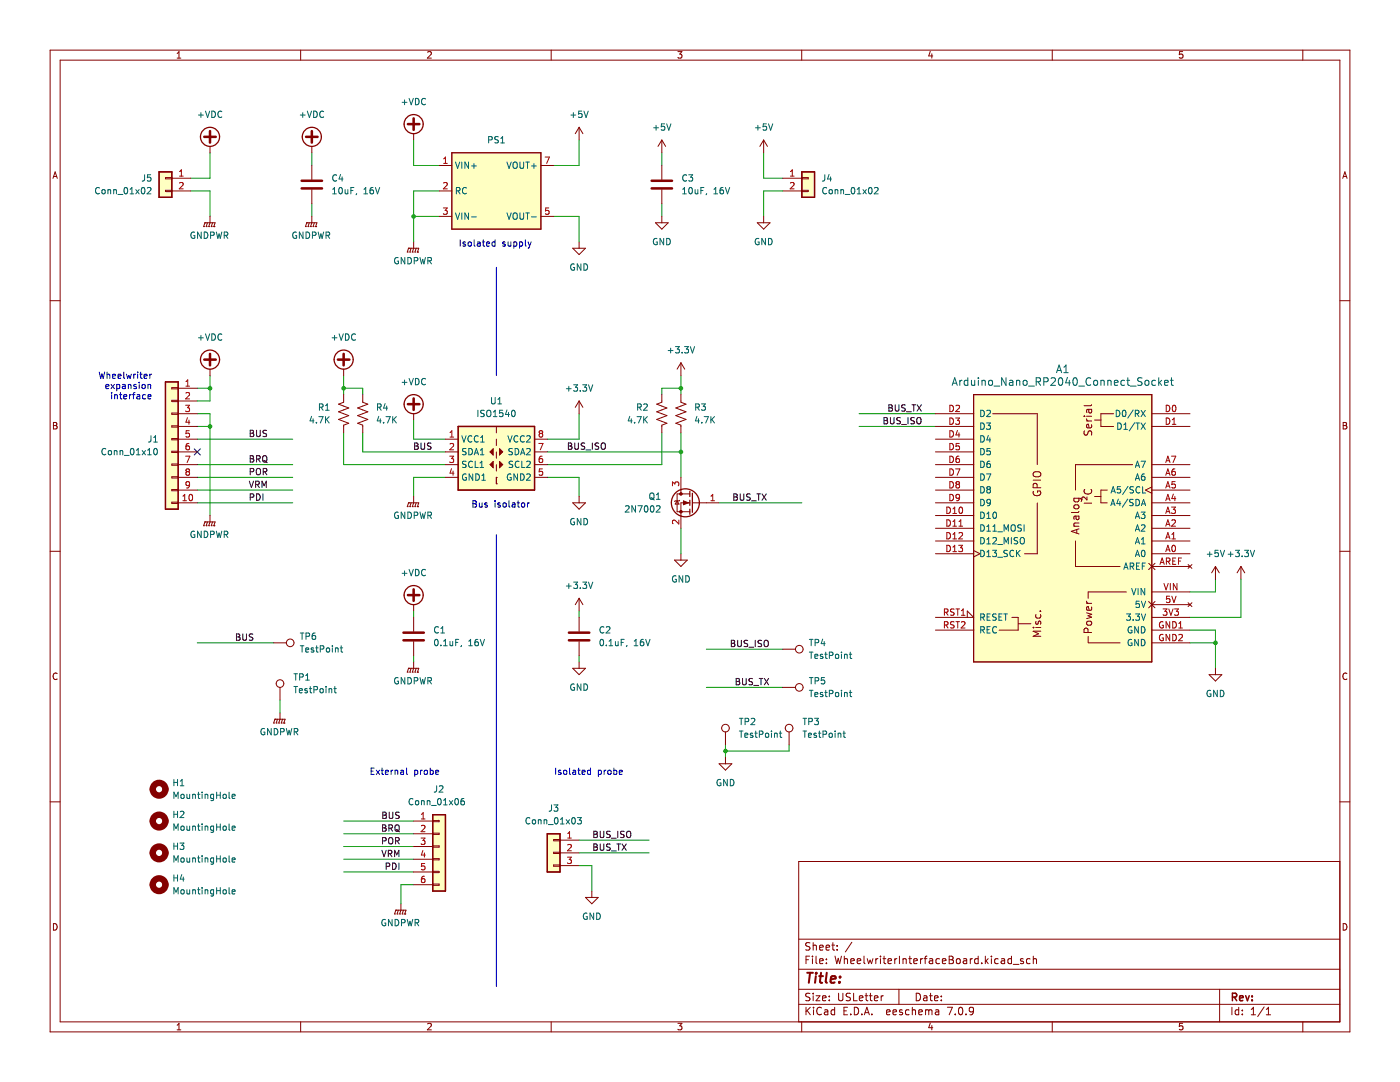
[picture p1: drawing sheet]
<svg xmlns="http://www.w3.org/2000/svg" width="279mm" height="216mm" viewBox="0 0 279 216" stroke-linecap="round" stroke-linejoin="round" font-family="sans-serif">
<g fill="none" stroke="#840000" stroke-width=".2">
<path d="M10 10h259.4v195.9h-259.4zM12 12h255.4v191.9h-255.4zM35.3 11.6h.8M35.3 10.7l.4-.4v1.3M60 10v2M85.3 10.4l.5-.1 .3 .4-.8 .9h.8M110 10v2M135.3 10.3h.8l-.4 .5 .3 .1v.6l-.2 .1-.5-.1M160 10v2M185.7 10.2l-.4 1h.9M186 10.7v.9M210 10v2"/>
<path d="M236 10.3h-.6l-.1 .6 .2-.1 .5 .1 .1 .1-.1 .5-.2 .1-.5-.1M260 10v2M10.6 35.6l.4-1.3 .4 1.3M10.7 35.2h.6M268 35.6l.4-1.3 .4 1.3M268.1 35.2h.6M10 60h2M267.4 60h2M10.7 84.3h.4l.2 .2-.2 .4 .2 .1 .1 .3-.2 .3h-.5zM10.7 84.9h.4M268.1 84.3h.4l.2 .2-.2 .4 .2 .1 .1 .3-.2 .3h-.5zM268.1 84.9h.4"/>
<path d="M10 110h2M267.4 110h2M11.4 134.4a.62 .62 0 0 0-.9 .5 .62 .62 0 0 0 .7 .7l.2-.1M268.8 134.4a.62 .62 0 0 0-.9 .5 .62 .62 0 0 0 .7 .7l.2-.1M10 160h2M267.4 171.9h-108v32M267.4 160h2M10.7 184.3a.66 .66 0 0 1 .7 .6 .66 .66 0 0 1-.7 .7zM159.4 197.4h108M159.4 193.4h108M159.4 187.4h108M160.9 191.5h.5"/>
<path d="M161.6 190.8h-.7v1.5M161.6 198.3l-.5-.1-.2 .1v.5l.6 .2 .1 .4-.2 .3-.6-.1M161.6 188.2l-.5-.1-.2 .1v.5l.6 .2 .1 .4-.2 .3-.6-.1M162.1 190.8v.1M162.1 191.3v1M162.3 188.1v1.5M162.3 198.2v.1M162.3 198.7v1M162.3 188.7l.2-.1 .4 .1v.9M162.9 198.7h.7l-.7 1h.7M162.9 190.8v1.3l.2 .2M163.6 191.8l.7-.2-.1-.2-.4-.1-.2 .2v.7h.6"/>
<path d="M163.6 189.1l.7-.2-.1-.2-.4-.1-.2 .2v.7h.6M164.1 199.2l.8-.2-.1-.2-.4-.1-.3 .2 .1 .7h.6M164.9 189.1l.7-.2-.1-.2-.4-.1-.2 .2v.7h.6M164.9 192.1v.2M164.9 191.4v.1M165.5 198.8v.1M165.5 199.5v.2M166 188.6h.6M166.2 188.1v1.3l.4 .2M166.6 190.8l.4 1.5 .3-1.1 .3 1.1 .3-1.5M167.1 189.4v.2M167.1 188.7v.1"/>
<path d="M167.4 198.2v1.2l.2 .3 .5-.1 .1-.2v-1.2M168.5 191.4l.2-.1 .4 .1v.9M168.5 190.8v1.5M169.7 198.3l-.6-.1-.2 .1v.5l.7 .2 .1 .4-.3 .3-.5-.1M169.8 191.8l.7-.2-.1-.2-.4-.1-.2 .2 .1 .7h.5M170 188l-1.3 1.9M170.4 198.2v1.5h.7M171.1 191.8l.7-.2-.1-.2-.4-.1-.2 .2v.7h.6M171.5 199.2l.7-.2-.1-.2-.4-.1-.2 .2 .1 .7h.5M172.4 190.8v1.3l.2 .2M172.6 198.7h.6M172.9 198.2v1.3l.3 .2"/>
<path d="M173.1 191.3l.3 1 .2-.7 .3 .7 .3-1M173.5 198.7h.6M173.7 198.2v1.3l.4 .2M174.5 199.2l.7-.2-.1-.2-.4-.1-.2 .2 .1 .7h.5M174.8 191.3v1M175.2 191.3l-.4 .3M175.7 190.8v.1M175.7 191.3v1M175.9 198.7v1M176.2 191.3h.6M176.3 198.7l-.4 .3M176.4 190.8v1.3l.4 .2"/>
<path d="M177.2 191.8l.7-.2v-.2l-.5-.1-.2 .2 .1 .7h.6M178.6 191.3v1M179 191.3l-.4 .3M179.4 197.4v3M179.5 190.8v1.5M180.2 191.4l.2-.1 .4 .1 .1 .9M180.2 191.3v1M181.4 191.3h.5M181.6 190.8v1.3l.3 .2M182.4 191.8l.7-.2-.1-.2-.4-.1-.2 .2v.7h.6M182.9 198.2a.76 .76 0 0 1 .8 .7 .76 .76 0 0 1-.8 .8zM183.7 191.3v1"/>
<path d="M184.1 191.3l-.4 .3M184.4 198.8h.5l.1 .9M184.4 191.3h.6M185 190.8l-.4 .2v1.3M185 199l-.5 .1-.2 .2 .2 .4 .5-.1M185.5 191.4h.6v.9M185.5 198.7h.6M185.7 198.2v1.3l.4 .2M186.1 191.6l-.5 .1-.2 .2 .2 .4 .5-.1M186.5 199.2l.7-.2-.1-.2-.4-.1-.2 .2 .1 .7h.5M187.5 191.4l-.4-.1-.3 .3 .1 .6h.6M187.9 199.5v.2"/>
<path d="M187.9 198.8v.1M188.1 191.8l.7-.2-.1-.2-.4-.1-.2 .2v.7h.6M189.4 191.5h.5M189.4 190.8l.7 .1 .1 .3-.3 .3a.4 .4 0 0 1 .4 .4 .4 .4 0 0 1-.3 .4h-.6zM190.9 191.4l.2-.1 .5 .1v.6l-.1 .2-.4 .1-.2-.2zM192.3 191.4h.6v.9M192.9 191.6l-.5 .1-.2 .2 .2 .4 .5-.1M193.6 191.3v1M194.1 191.3l-.5 .3M195.2 191.4l-.4-.1-.3 .3 .1 .6h.6M195.2 190.8v1.5M195.9 192.1v.2"/>
<path d="M196.6 190.8v1.5M196.8 191.7l.4 .6M197.2 191.3l-.6 .6M197.9 190.8v.1M197.9 191.3v1M199.2 191.4l-.4-.1-.3 .3 .1 .6h.6M199.9 191.4h.5l.1 .9M200.5 191.6l-.5 .1-.2 .2 .2 .4 .5-.1M201.9 191.4l-.5-.1-.3 .3 .2 .6h.6M201.9 190.8v1.5M202.2 192.4h1.2M204.2 191.4l-.3-.1-.3 .2 .1 .2 .5 .2v.3h-.6"/>
<path d="M205.6 191.4l-.5-.1-.2 .3 .1 .6h.6M206.2 191.4l.2-.1 .4 .1 .1 .9M206.2 190.8v1.5M243.4 197.4v6.5M268.1 184.3a.66 .66 0 0 1 .7 .6 .66 .66 0 0 1-.7 .7zM35.3 204.6l.4-.4v1.3M35.3 205.5h.8M60 203.9v2M85.3 204.3l.5-.1 .3 .4-.8 .9h.8M110 203.9v2M135.3 204.2h.8l-.4 .5 .3 .1v.6l-.2 .1-.5-.1M159.4 200.4h108"/>
<path d="M160 203.9v2M160.9 201v1.5M161.1 201.6l.6 .9M161.7 201l-.8 .8M162.4 201v.1M162.4 201.5v1M163.9 201.1a.71 .71 0 0 0-1 .5 .71 .71 0 0 0 .7 .9l.3-.2M164.6 201.6h.5l.1 .9M165.2 201.8l-.5 .1-.2 .2 .2 .4 .5-.1M166.6 201.6l-.5-.1-.2 .3 .1 .6h.6M166.6 201v1.5M168.4 201.7h.5"/>
<path d="M169.1 201h-.7v1.5h.7M169.8 202.3v.2M170.5 201a.76 .76 0 0 1 .9 .7 .76 .76 0 0 1-.9 .8zM172 202.3v.2M172.5 202.5l.5-1.5 .5 1.5M172.6 202.1h.8M174 202.3v.2M176.9 202l.7-.2v-.2l-.5-.1-.2 .2 .1 .7h.6M178.2 202l.7-.2v-.2l-.5-.1-.2 .2 .1 .7h.6M180.1 201.6l-.4-.1-.2 .2 .1 .2 .5 .2v.3h-.6M181.4 201.6l-.4-.1-.3 .3 .2 .6h.5M182.1 201.6l.2-.1 .3 .1 .1 .9"/>
<path d="M182.1 201v1.5M183.4 202l.7-.2-.1-.2-.4-.1-.2 .2v.7h.6M184.7 201.6l.4-.1 .3 .2M184.7 201.5v1M185.4 201.7l.2-.2 .3 .1 .1 .9M185.4 201.7v.8M185.7 204.1l-.4 1h.9M186 204.6v.9M186.7 201.6h.6l.1 .9M187.4 201.8l-.5 .1-.3 .2 .3 .4 .5-.1M189.1 201h1l-.7 1.5M190.6 202.3v.2"/>
<path d="M191.4 201.1l.2-.1a.8 .8 0 0 1 .6 .7 .8 .8 0 0 1-.6 .8l-.2-.2-.1-.4zM192.8 202.3v.2M194.3 201.6l-.3 .3h-.3l-.3-.3 .2-.5 .4-.1 .2 .1a.99 .99 0 0 1-.3 1.4h-.3M210 203.9v2M236 204.2h-.6l-.1 .6 .2-.1 .5 .1 .1 .1-.1 .5-.2 .1-.5-.1M245.9 201v1.5M247.2 201.6l-.4-.1-.3 .3 .1 .6h.6M247.2 201v1.5M247.9 202.3v.2M247.9 201.6v.1M249.7 202.5h.9M249.7 201.4l.4-.4v1.5"/>
<path d="M252.3 200.9l-1.3 1.9M252.7 202.5h.9M252.7 201.4l.4-.4v1.5M260 203.9v2"/>
</g>
<path d="M246 199l.7-.1 .1-.2-.1-.4-.2-.1h-.5v1.5M246.3 199l.5 .7M247.4 199.2l.7-.2-.1-.2-.4-.1-.2 .2 .1 .7h.5M248.6 198.7l.4 1 .3-1M249.9 199.5v.2M249.9 198.8v.1" fill="none" stroke="#840000" stroke-width=".3"/>
<path d="M161.1 194.1h1.1M161.7 194.1l-.3 2M162.8 194.8l-.1 1.3M162.9 194.1v.2M163.5 194.8h.7M163.9 194.1l-.3 1.7 .1 .2 .4 .1M165 194.1l-.2 1.7 .2 .3M165.8 195.4l1-.2-.1-.3h-.7l-.3 .9 .3 .3 .6-.1M167.5 195.9v.2M167.7 194.9l-.1 .2" fill="none" stroke="#840000" stroke-width=".4"/>
<path d="M194.3 78.7h35.6v53.4h-35.6z" fill-rule="evenodd" fill="#ffffc2"/>
<path d="M194.3 78.7h35.6v53.4h-35.6z" fill="none" stroke="#840000" stroke-width=".2"/>
<path d="M160 34.3h2.6v5.1h-2.6z" fill-rule="evenodd" fill="#ffffc2"/>
<path d="M160 34.3h2.6v5.1h-2.6z" fill="none" stroke="#840000" stroke-width=".25"/>
<path d="M91.4 85.1h15.3v12.7h-15.3z" fill-rule="evenodd" fill="#ffffc2"/>
<path d="M91.4 85.1h15.3v12.7h-15.3z" fill="none" stroke="#840000" stroke-width=".25"/>
<path d="M90.2 30.5h17.8v15.2h-17.8z" fill-rule="evenodd" fill="#ffffc2"/>
<path d="M90.2 30.5h17.8v15.2h-17.8z" fill="none" stroke="#840000" stroke-width=".2"/>
<path d="M33 76.2h2.6v25.4h-2.6z" fill-rule="evenodd" fill="#ffffc2"/>
<path d="M33 76.2h2.6v25.4h-2.6z" fill="none" stroke="#840000" stroke-width=".25"/>
<path d="M31.8 34.3h2.5v5.1h-2.5z" fill-rule="evenodd" fill="#ffffc2"/>
<path d="M31.8 34.3h2.5v5.1h-2.5z" fill="none" stroke="#840000" stroke-width=".25"/>
<path d="M86.4 162.6h2.5v15.2h-2.5z" fill-rule="evenodd" fill="#ffffc2"/>
<path d="M86.4 162.6h2.5v15.2h-2.5z" fill="none" stroke="#840000" stroke-width=".25"/>
<path d="M109.2 166.4h2.6v7.6h-2.6z" fill-rule="evenodd" fill="#ffffc2"/>
<path d="M160 34.3h2.6v5.1h-2.6zM91.4 85.1h15.3v12.7h-15.3zM109.2 166.4h2.6v7.6h-2.6z" fill="none" stroke="#840000" stroke-width=".25"/>
<path d="M38.8 89.6l1.2 1.2M40 89.6l-1.2 1.2" fill="none" stroke="#000084" stroke-width=".2"/>
<g fill="none" stroke="#0000c2" stroke-width=".2">
<path d="M91.8 47.8v1.3M92.9 48.3h-.3l-.2 .2v.1l.5 .2v.3h-.5M93.5 48.4l.2-.1 .3 .1 .1 .5-.1 .2-.5-.1zM94.6 47.8v1.1l.2 .2M95.3 48.3h.5v.8M95.8 48.6h-.4l-.2 .2 .2 .3h.4M96.3 48.3h.4M96.4 47.8v1.1l.3 .2M97.1 48.7l.6-.1v-.3h-.4l-.2 .2 .1 .6h.5M98.8 48.3h-.4l-.2 .2 .1 .6h.5M98.8 47.8v1.3M99.1 53.3v21.6"/>
<path d="M100.8 48.3h-.3l-.2 .2 .1 .1 .4 .2v.3h-.5M101.4 48.3l.1 .8 .4-.1M101.9 48.3v.8M102.5 48.3h.4l.3 .2-.2 .6h-.5M102.5 48.3v1.2M103.7 48.3h.4l.2 .2-.1 .6h-.5M103.7 48.3v1.2M104.8 47.8v1.1l.2 .2M105.4 48.3l.3 .8M105.7 49.1l-.3 .4M106 48.3l-.3 .8M19.8 74.2l.3 1.3 .2-.9 .3 .9 .3-1.3"/>
<path d="M21.1 77.1l.6-.1v-.2l-.4-.1-.2 .2 .1 .6h.5M21.4 74.2v1.3M21.4 74.8l.5-.1v.8M22.2 76.7l.6 .9M22.3 78.3v.1M22.3 78.8v.8M22.5 75.1l.6-.1-.1-.3h-.4l-.1 .1v.6h.5M22.8 76.7l-.6 .9M22.9 78.8v.8M22.9 78.9l.5-.1v.8M23.3 76.8l.4-.1 .2 .2-.1 .6h-.5M23.3 76.7v1.3"/>
<path d="M23.5 75.1l.7-.1-.1-.3h-.4l-.2 .1 .1 .6h.5M23.9 78.8h.4M24 78.3v1.1l.3 .2M24.5 76.8h.4l.1 .8M24.7 74.2v1.1l.2 .2M24.7 79.2l.6-.1-.1-.3h-.3l-.2 .1 .1 .6h.4M25 77l-.4 .1-.2 .2 .2 .3 .4-.1M25.2 74.7l.3 .8 .2-.6 .3 .6 .2-.8M25.6 76.8h.5v.8M25.6 76.7v.9M25.8 78.8v.8M26.2 78.8l-.4 .2"/>
<path d="M26.5 78.8h.4M26.7 74.7v.8M26.9 78.3l-.3 .2v1.1M27.1 74.7l-.4 .2M27.2 76.8l-.3-.1-.2 .2 .1 .2 .4 .1v.3h-.5M27.4 78.8h.4l.1 .8M27.5 74.2v.2M27.5 74.7v.8M27.8 76.3v.1M27.8 76.7v.9M27.9 74.7h.5M27.9 79.1h-.4l-.2 .2 .2 .3 .4-.1"/>
<path d="M28.1 74.2v1.1l.3 .2M28.4 76.8l.3-.1 .3 .2v.4l-.3 .3-.4-.3zM28.7 75.1l.7-.1-.1-.3h-.4l-.2 .1 .1 .6h.5M29.1 78.8h-.4l-.3 .2 .2 .5h.5M29.5 79.2l.6-.1v-.3h-.4l-.2 .1 .1 .6h.5M29.5 76.8h.5l.1 .8M29.5 76.7v.9M29.9 74.7v.8M30.3 74.7l-.4 .2M94.4 99.9h.4l.2 .3-.2 .3 .2 .1 .1 .3-.2 .3h-.5zM98.8 99.9v.1M101.6 99.9v1.1l.2 .2"/>
<path d="M103.4 99.9v1.1l.3 .2M94.4 100.5h.4M95.7 100.3v.8h.5M96.2 100.3v.9M97.2 100.4l-.3-.1-.2 .2 .1 .2 .4 .1v.3h-.5M98.8 100.3v.9M99.1 106.7v90.2M99.8 100.4l-.3-.1-.2 .2 .1 .2 .4 .1v.3h-.5M100.4 100.5l.2-.2 .4 .2v.4l-.1 .2h-.5zM102.2 100.4h.5l.1 .8M102.8 100.6l-.4 .1-.2 .2 .2 .3 .4-.1M103.2 100.3h.5"/>
<path d="M104.1 100.5l.2-.2 .4 .2v.4l-.1 .2h-.5zM105.3 100.3v.9M105.6 100.3l-.3 .3M74.1 153.9h.4M74.7 153.3h-.6v1.2h.6M75.1 153.7l.7 .8M75.8 153.7l-.7 .8M76.1 153.7h.4M76.2 153.3v1l.3 .2M76.9 154.1l.6-.1v-.3h-.4l-.2 .2 .1 .6h.5M78.1 153.7v.8M78.4 153.7l-.3 .2"/>
<path d="M78.8 153.8l.5-.1 .1 .8M78.8 153.7v.8M80 153.7h.5v.8M80.5 154h-.4l-.2 .2 .2 .3h.4M81.1 153.3v1l.2 .2M82.8 153.7h.3l.3 .2-.1 .6h-.5M82.8 153.7v1.3M83.9 153.7v.8M84.3 153.7l-.4 .2M84.7 153.8l.2-.1 .4 .1v.5l-.1 .2-.5-.1zM85.9 153.7h.3l.3 .2-.2 .6h-.4M85.9 153.3v1.2"/>
<path d="M86.9 154.1l.7-.1-.1-.3h-.4l-.2 .2 .1 .6h.5M110.9 153.3v1.2M111.9 153.7h-.3l-.2 .2 .1 .1 .4 .2v.3h-.5M112.5 153.8l.2-.1 .4 .1v.5l-.1 .2-.5-.1zM113.7 153.3v1l.2 .2M114.3 153.7h.5l.1 .8M114.9 154h-.4l-.2 .2 .2 .3h.4M115.3 153.7h.5M115.5 153.3v1l.3 .2M116.2 154.1l.6-.1-.1-.3h-.4l-.1 .2v.6h.5M117.8 153.7h-.3l-.3 .2 .2 .6h.4M117.8 153.3v1.2"/>
<path d="M119.4 153.7h.4l.2 .2-.1 .6h-.5M119.4 153.7v1.3M120.6 153.7v.8M120.9 153.7l-.3 .2M121.4 153.8l.1-.1 .4 .1 .1 .5-.2 .2-.4-.1zM122.5 153.7h.4l.2 .2-.1 .6h-.5M122.5 153.3v1.2M123.6 154.1l.6-.1-.1-.3h-.3l-.2 .2 .1 .6h.4"/>
</g>
<g fill="none" stroke="#009600" stroke-width=".2">
<path d="M38.1 38.1h3.8v5.1M41.9 30.5v5.1h-3.8M62.2 30.5v2.5M82.6 27.9v5.1h5M87.6 38.1h-5v10.2M115.6 27.9v5.1h-5.1M132.1 30.5v2.5M152.4 30.5v5.1h3.8M156.2 38.1h-3.8v5.1M62.2 40.6v2.6M82.6 43.2h5M110.5 43.2h5.1v5.1"/>
<path d="M132.1 40.6v2.6M39.4 77.5h2.5M41.9 74.9v5.1h-2.5M68.6 77.5h3.8v1.2M68.6 74.9v3.8M135.9 74.9v3.8M135.9 77.5h-3.8v1.2M39.4 85.1h2.5M39.4 82.6h2.5v20.3M39.4 87.6h19M39.4 92.7h19M39.4 95.3h19"/>
<path d="M39.4 97.8h19M68.6 86.4v6.3h20.3M72.4 86.4v3.8h16.5M82.6 83.8v3.8h6.3M88.9 95.3h-6.3v3.8M109.2 95.3h6.4v3.8M109.2 90.2h26.7M115.6 82.6v5h-6.4M132.1 86.4v6.3h-22.9M135.9 86.4v8.9M171.5 85.1h15.2M171.5 82.6h15.2"/>
<path d="M39.4 100.3h19M135.9 105.4v5.1M143.5 100.3h16.5M242.6 115.6v2.5h-5.1M247.7 115.6v7.6h-10.2M39.4 128.3h15.2M55.9 139.7v2.5M82.6 121.9v1.3M82.6 130.8v1.3M115.6 121.9v1.3M115.6 130.8v1.3M141 129.5h15.2"/>
<path d="M141 137.2h15.2M237.5 125.7h5.1v7.7M237.5 128.3h5.1M144.8 148.6v2.5M157.5 148.6v1.3h-12.7M68.6 174h14M68.6 166.4h14M68.6 168.9h14M68.6 171.5h14M68.6 163.8h14M82.6 176.5h-2.6v3.8M115.6 170.2h13.9"/>
<path d="M115.6 172.7h2.5v5.1M115.6 167.6h13.9"/>
</g>
<g fill="none" stroke="#0f0f0f" stroke-width=".2">
<path d="M49.8 96l.4 1.3 .4-1.3M49.9 99.2h.6l.1-.5-.7-.2v1.3M49.9 85.8h.5l.2 .3-.2 .4 .2 .1 .1 .3-.3 .2h-.5zM49.9 90.9h.5l.2 .3-.2 .3 .2 .2 .1 .3-.3 .2h-.5zM49.9 94.1h.6l.1-.5-.7-.1v1.2M49.9 91.5h.5M49.9 86.5h.5M51 96.7l.6-.1 .1-.5-.7-.1v1.3M51.2 98.5a.64 .64 0 0 1 .7 .7 .64 .64 0 0 1-.7 .6zM51.2 85.8v1.1l.2 .2h.4l.1-.2v-1.1M51.2 91.6l.6-.1 .1-.4-.7-.2v1.3M51.2 93.7l.2-.2a.43 .43 0 0 1 .6 .4v.4a.42 .42 0 0 1-.4 .5 .42 .42 0 0 1-.5-.5z"/>
<path d="M51.3 96.7l.4 .6M51.5 91.6l.4 .6M52.3 97.3v-1.3l.4 .9 .4-.9v1.3M52.5 98.5v1.3M52.5 91.1l.2-.2a.43 .43 0 0 1 .6 .5v.4a.42 .42 0 0 1-.5 .4 .42 .42 0 0 1-.4-.4zM52.5 94.1h.6l.1-.5-.7-.1v1.2M52.7 91.9l.6 .4M52.8 94.1l.5 .6M53.2 85.9l-.5-.1-.2 .2v.3l.6 .3 .1 .3-.2 .2h-.5M82.8 88.4h.4l.2 .2-.2 .4 .2 .1 .1 .3-.3 .3h-.4zM82.8 89h.4M84 88.4v1l.3 .3 .3-.1 .1-.2v-1"/>
<path d="M86 88.4h-.5l-.1 .1v.4l.5 .2 .1 .3-.2 .3-.5-.1M113.4 88.4h.5l.2 .2-.2 .4 .2 .1 .1 .3-.3 .3h-.5zM113.4 89h.5M114.7 88.4v1l.2 .3 .4-.1 .1-.2v-1M116.7 88.4h-.5l-.2 .1v.4l.6 .2 .1 .3-.2 .3-.5-.1M116.9 89.8h1M118.2 88.4v1.3M119.5 88.4h-.5l-.2 .1v.4l.6 .2 .1 .3-.3 .3-.4-.1M120 88.6l.3-.2a.43 .43 0 0 1 .5 .4v.4a.42 .42 0 0 1-.4 .5 .42 .42 0 0 1-.4-.5zM146.5 98.5h.4l.2 .3-.2 .4 .2 .1 .1 .3-.3 .2h-.4zM146.5 99.2h.4M147.7 98.5v1.1l.3 .2h.3l.2-.2v-1.1"/>
<path d="M149.7 98.6l-.5-.1-.1 .2v.3l.5 .3 .1 .3-.2 .2h-.5M150 99.9h.9M151.1 98.5h.7M151.4 98.5v1.3M152.1 98.5l.8 1.3M152.9 98.5l-.8 1.3M176.4 83.3h.5l.2 .3-.2 .3 .2 .1 .1 .3-.3 .3h-.5zM176.4 83.9h.5M177.4 80.8h.4l.3 .2-.3 .4 .3 .1v.3l-.2 .2h-.5zM177.4 81.4h.4M177.7 83.3v1l.2 .3 .4-.1 .1-.2v-1M178.7 80.8v1l.2 .2h.4l.1-.2v-1"/>
<path d="M179.7 83.4l-.5-.1-.2 .1v.4l.6 .2 .1 .3-.2 .3-.5-.1M179.9 84.7h1M180.7 80.8h-.5l-.2 .1v.4l.5 .2 .2 .3-.3 .2h-.5M180.9 82.2h1M181.2 83.3v1.3M182 80.8h.7M182.4 80.8v1.2M182.5 83.4l-.5-.1-.2 .1v.4l.6 .2 .1 .3-.3 .3-.4-.1M183 83.5l.3-.2a.43 .43 0 0 1 .5 .4v.5a.42 .42 0 0 1-.4 .4 .42 .42 0 0 1-.4-.4zM183 80.8l.9 1.2M183.9 80.8l-.9 1.2M47.2 126.5h.4l.3 .2-.3 .4 .3 .1v.3l-.2 .3h-.5z"/>
<path d="M47.2 127.1h.4M48.5 126.5v1l.2 .3 .4-.1 .1-.2v-1M50.5 126.5h-.5l-.2 .1v.4l.5 .2 .2 .3-.3 .3-.5-.1M146 127.8h.4l.2 .2-.2 .4 .2 .1 .1 .3-.3 .2h-.4zM146 128.4h.4M146.9 135.4h.4l.3 .2-.3 .4 .3 .1v.3l-.2 .2h-.5zM146.9 136h.4M147.2 127.8v1l.3 .2h.3l.1-.2v-1M148.2 135.4v1l.2 .2h.4l.1-.2v-1M149.2 127.8h-.5l-.1 .1v.3l.5 .3 .1 .3-.2 .2h-.5M149.5 129.2h.9M150.2 135.4h-.5l-.2 .1v.4l.6 .2 .1 .3-.3 .2h-.4"/>
<path d="M150.4 136.8h1M150.7 127.8v1.2M151.5 135.4h.7M151.9 135.4v1.2M152 127.8h-.5l-.2 .1v.3l.6 .3 .1 .3-.2 .2h-.5M152.5 127.9l.3-.1a.43 .43 0 0 1 .5 .4v.4a.42 .42 0 0 1-.4 .4 .42 .42 0 0 1-.4-.4zM152.5 135.4l.9 1.2M153.4 135.4l-.9 1.2M76.2 169.7l.4 1.2 .5-1.2M76.3 164.6h.5l.2 .2-.2 .4 .2 .1 .1 .3-.3 .3h-.5zM76.3 167.8l.6-.1 .1-.4-.7-.2v1.3M76.3 165.2h.5"/>
<path d="M76.4 162h.4l.3 .3-.3 .4 .3 .1v.3l-.2 .2h-.5zM76.4 162.7h.4M77.1 172.9l.6-.1v-.5l-.6-.1v1.3M77.5 170.3h.6l.1-.5-.7-.1v1.2M77.6 165.3l.6-.1 .1-.5-.7-.1v1.3M77.6 167.3l.3-.2a.43 .43 0 0 1 .5 .5v.4a.42 .42 0 0 1-.4 .4 .42 .42 0 0 1-.4-.4zM77.7 162v1.1l.2 .2h.4l.1-.2v-1.1M77.8 170.3l.4 .6M77.9 165.3l.4 .6M78.3 172.2a.64 .64 0 0 1 .8 .6 .64 .64 0 0 1-.8 .7zM78.8 170.9v-1.2l.4 .9 .4-.9v1.2M78.9 164.8l.2-.2a.43 .43 0 0 1 .6 .4v.4a.42 .42 0 0 1-.5 .5 .42 .42 0 0 1-.4-.5z"/>
<path d="M78.9 167.8l.6-.1 .1-.4-.7-.2v1.3M79.1 165.6l.6 .4M79.2 167.8l.5 .6M79.6 172.2v1.3M79.7 162.1l-.5-.1-.2 .2v.3l.5 .3 .2 .3-.3 .2h-.5M118.5 168.4h.4l.3 .2-.3 .4 .3 .1v.3l-.2 .3h-.5zM118.5 165.9h.4l.3 .2-.3 .4 .3 .1v.3l-.2 .2h-.5zM118.5 169h.4M118.5 166.5h.4M119.8 168.4v1l.2 .3 .4-.1 .1-.2v-1M119.8 165.9v1l.2 .2h.4l.1-.2v-1M121.8 168.5l-.5-.1-.2 .1v.4l.6 .2 .1 .3-.3 .3-.4-.1"/>
<path d="M121.8 165.9h-.5l-.2 .1v.3l.6 .3 .1 .3-.3 .2h-.4M122 169.8h1M122 167.3h1M123.1 168.4h.7M123.3 165.9v1.2M123.5 168.4v1.3M124.1 168.4l.9 1.3M124.6 165.9h-.5l-.2 .1v.3l.5 .3 .2 .3-.3 .2h-.5M125 168.4l-.9 1.3M125.1 166l.2-.1a.43 .43 0 0 1 .6 .4v.4a.42 .42 0 0 1-.4 .4 .42 .42 0 0 1-.5-.4z"/>
</g>
<g fill="none" stroke="#840000" stroke-width=".2">
<path d="M152.4 27.9l-.8 1.3M152.4 27.9v2.6M152.4 27.9l.8 1.3M156.2 35.6h3.8M156.2 38.1h3.8M160 35.4h1.3v.3h-1.3zM160 38h1.3v.2h-1.3zM114.3 49.5h2.5l-1.2 1.3zM115.6 48.3v1.2M151.1 44.5h2.6l-1.3 1.2zM152.4 43.2v1.3M194.3 78.7h35.6v53.4h-35.6z"/>
<path d="M99.1 96.5h.1M99.1 95.3h.1M99.1 85.1v1.3M99.1 87.6v1.3M99.1 90.2v1.2M99.1 92.7v1.3M99.1 95.3v1.2M115.6 80v2.6M115.6 80l-.8 1.3M115.6 80l.7 1.3M186.7 82.6h7.6M186.7 85.1h7.6"/>
<path d="M186.7 97.8h7.6M186.7 92.7h7.6M186.7 95.3h7.6M186.7 87.6h7.6M186.7 90.2h7.6M198.1 82.6h8.9v10.1M206.2 95.8h1.5M206.3 98a.71 .71 0 0 0 .6 .9 .71 .71 0 0 0 .7-.9h-.5v.3M206.4 94.2a1.03 1.03 0 0 1 1.3 .3 .51 .51 0 0 1-.5 .6h-.5a.51 .51 0 0 1-.5-.3 .51 .51 0 0 1 .2-.6zM207 97.3l-.1-.7-.2-.2-.4 .1-.1 .2v.6h1.5M214.3 99.4h1.2l.3 .3v.4M214.4 99.4l-.1 .5 .3 .3 .7-.2v-.6"/>
<path d="M216.3 83.1h.2M216.4 86l-.1 .5 .3 .3 .4-.1 .3-.7h.4l.2 .3-.1 .5M216.5 97.6a.61 .61 0 0 0 0 .8 .61 .61 0 0 0 .7 .2 .57 .57 0 0 0 .6-.3 .57 .57 0 0 0-.1-.7M216.9 83.6v.3l.2 .1M216.9 84h1M216.9 83.1h1M216.9 99.2v.6l-.6-.6-.4 .2 .1 .4M217.2 81.7l.1 .5 .2 .2 .4-.2-.1-.5M217.8 84.7l.1 .5-.3 .2-.7-.1v-.6h.3l.2 .7M217.9 81.7l-1 .1v.5M217.9 80.7l-.3 .3h-1.3M218.4 99.1h1.3"/>
<path d="M218.4 83.8h1.3M221 97.8h-1.3v2.5h1.3M222.3 82.6h-2.6v2.5h2.6M226.1 92.7h-11.5v5.1M229.9 82.6h7.6M229.9 85.1h7.6M229.9 97.8h7.6M229.9 92.7h7.6M229.9 97.2l-1.3 .6 1.3 .6M229.9 95.3h7.6M186.7 100.3h7.6M186.7 110.5h7.6"/>
<path d="M186.7 108h7.6M186.7 105.4h7.6M186.7 102.9h7.6M194.3 109.9l1.3 .6-1.3 .6M207 100.3v10.2h-2.5M214.3 105h1M214.4 100.9l.6-.2 .3 .2v.3l-.3 .3h-.4l-.3-.3zM214.6 108v5h8.9M214.7 103v.5l.3 .2 .3-.2v-.5M214.9 105.7v.7M215.3 105.5l-1.5 .5 1.5 .5M215.3 104.4h-.9l-.1 .4 .2 .2"/>
<path d="M215.3 103l-.9 .1v.5M215.3 102l-.2 .3h-1.3M216.3 100.4h1.6M216.9 120v.3l.2 .1M224.8 118.1h-7.6v1.3M229.2 112.4l1.3 1.3M229.9 118.1h7.6M229.9 100.3h7.6M229.9 113h7.6M229.9 110.5h7.6M229.9 108h7.6M229.9 105.4h7.6"/>
<path d="M229.9 102.9h7.6M230.5 112.4l-1.3 1.3M237.1 112.7l.8 .7M237.9 112.7l-.8 .7M242.6 113l.7 1.3M242.6 113v2.6M242.6 113l-.8 1.3M247.7 113l.7 1.3M247.7 113v2.6M247.7 113l-.8 1.3M156.2 129.5h2.6M156.2 137.2h2.6"/>
<path d="M186.7 123.2h7.6l-1.3-1.3v1.3M186.7 125.7h7.6M201.9 123.2h1.3v2.5h-3.8M203.2 124.5h2.5M206.2 125.2h.1M206.7 125.2h1M206.8 124l-.1 .4 .2 .2 .2-.1 .2-.5h.3v.6M206.8 122.6l-.1 .4 .3 .3 .6-.1v-.6M207.6 122h.1M207.7 125.9h-1.5l1.1 .6-1.1 .5h1.5M216.9 122.3l1 .3-.8 .3 .8 .3-1 .2M216.9 120.4h1"/>
<path d="M216.9 124.1l.7-.1 .2 .1 .1 .4-.3 .3h-.5l-.2-.3zM217.1 126.2v-.7l-.2-.2-.4 .1-.2 .2v.6h1.6M217.2 127v1.3h6.3M217.8 121.1l.1 .5-.3 .2-.7-.1v-.6h.3l.2 .7M229.2 120l1.3 1.3M229.9 128.3h7.6M229.9 123.2h7.6M229.9 125.7h7.6M229.9 120.7h7.6M230.5 120l-1.3 1.3M237.1 120.3l.8 .7M237.9 120.3l-.8 .7"/>
<path d="M241.3 134.6h2.5l-1.2 1.3zM242.6 133.4v1.2M144.8 146.1v2.5M157.5 146.1v2.5"/>
<circle cx="159.5" cy="137.2" r=".76"/>
<circle cx="159.5" cy="129.5" r=".76"/>
<circle cx="144.8" cy="145.3" r=".76"/>
<circle cx="157.5" cy="145.3" r=".76"/>
</g>
<g fill="none" stroke="#006464" stroke-width=".2">
<path d="M150.8 25.5h.9M151.3 25v1M152.9 24.7h-.6v.6l.2-.1 .4 .1 .1 .1-.1 .5-.1 .1-.5-.1M153.4 24.7l.4 1.3 .4-1.3M164.6 34.9l-.1 1.1-.4 .1M165 37.5a.6 .6 0 0 0-.9 .5 .6 .6 0 0 0 .6 .7l.3-.1M165.5 34.8l-.3 .9h.7M165.5 38l.2-.2 .4 .2v.4l-.1 .2h-.5zM165.8 35.3v.8M166.7 37.8v.9M166.7 38l.4-.1 .1 .8M167.8 37.8v.9"/>
<path d="M167.8 38l.5-.1 .1 .8M168.7 38.8h.9M170 37.5l.2-.1a.68 .68 0 0 1 .4 .6 .68 .68 0 0 1-.4 .7l-.3-.5zM171.1 38.7h.7M171.1 37.8l.3-.4v1.3M172.2 37.8l.7 .9M172.9 37.8l-.7 .9M173.4 37.5l.2-.1a.68 .68 0 0 1 .5 .6 .68 .68 0 0 1-.5 .7l-.3-.5zM174.5 37.5l.5-.1 .3 .4-.8 .9h.8M114.6 52.7a.59 .59 0 0 0-.7 .6 .59 .59 0 0 0 .7 .6l.1-.5h-.3M115.9 52.7v1.2l-.7-1.2v1.2M116.5 52.7a.64 .64 0 0 1 .8 .6 .64 .64 0 0 1-.8 .6z"/>
<path d="M151.4 47.6a.59 .59 0 0 0-.7 .6 .59 .59 0 0 0 .7 .6l.1-.5h-.2M152.8 47.6v1.2l-.8-1.2v1.2M153.4 47.6a.64 .64 0 0 1 .7 .6 .64 .64 0 0 1-.7 .6zM113 77.6h1M113.5 77.1v1M114.5 76.8h.8l-.5 .5 .4 .1v.5l-.2 .2-.5-.2M115.8 77.9v.2M116.3 76.8h.8l-.4 .5 .3 .1v.5l-.2 .2-.5-.2M117.4 76.8l.5 1.3 .4-1.3M190 76.9l.5-1.5 .5 1.5M190.2 76.5h.7M191.6 75.9v1"/>
<path d="M192 75.9l-.3 .1-.1 .2M193.2 76l-.5-.1-.3 .3 .2 .6h.6M193.2 75.4v1.5M193.9 75.9v.9l.4 .1 .2-.1M194.5 75.9v1M195.3 75.4v.1M195.3 75.9v1M196 76l.2-.1 .4 .1v.9M196 75.9v1M197.4 76l.4-.1 .3 .3v.4l-.3 .3-.4-.1-.1-.2zM198.4 77h1.1M200.8 75.4v1.5l-.9-1.5v1.5"/>
<path d="M201.5 76h.6v.9M202.1 76.2l-.5 .1-.2 .2 .2 .4 .5-.1M202.9 75.9v1M202.9 76l.2-.1 .4 .1v.9M204.3 76l.2-.1 .4 .1 .1 .6-.2 .2-.3 .1-.2-.1zM205.3 77h1.1M206.8 76.2l.7-.1 .2-.2-.1-.4-.2-.1h-.6v1.5M207.2 76.2l.5 .7M208.3 76.2l.7-.1 .2-.2-.1-.4-.2-.1h-.6v1.5M209.8 75.5l.6-.1 .2 .1v.3l-.9 1.1h.9M210.9 74.4l.5-1.6 .5 1.6M211 73.9h.7"/>
<path d="M211.4 75.5l.2-.1a.81 .81 0 0 1 .5 .7 .81 .81 0 0 1-.5 .8l-.2-.1-.2-.5zM212.3 74.4h.9M212.3 73.3l.4-.5v1.6M213 75.3l-.3 1.1h.9M213.4 75.9v1M214.3 75.5l.2-.1a.81 .81 0 0 1 .5 .7 .81 .81 0 0 1-.5 .8l-.2-.1-.2-.5zM215.3 77h1.1M217.7 75.5a.61 .61 0 0 0-.8 0 .61 .61 0 0 0-.2 .7 .57 .57 0 0 0 .3 .6 .57 .57 0 0 0 .7 0M218.4 76l.4-.1 .3 .3v.4l-.3 .3-.4-.1-.1-.2zM219.7 76l.2-.1 .4 .1 .1 .9M219.7 75.9v1M221.1 76l.2-.1 .4 .1v.9"/>
<path d="M221.1 75.9v1M222.4 76.4l.7-.2v-.2l-.5-.1-.2 .2 .1 .7h.6M224.4 76l-.4-.1-.3 .3 .1 .6h.6M224.9 75.9h.5M225.1 75.4v1.3l.3 .2M225.6 77h1.2M227.9 75.4h-.6l-.2 .1v.5l.7 .2 .1 .4-.3 .3-.6-.1M228.6 76l.4-.1 .3 .3v.4l-.3 .3-.4-.1-.1-.2zM230.6 76l-.4-.1-.3 .3 .1 .6h.6M231.3 75.4v1.5M231.4 76.3l.4 .6M231.8 75.9l-.5 .6"/>
<path d="M232.4 76.4l.7-.2v-.2l-.5-.1-.2 .2 .1 .7h.6M233.6 75.9h.6M233.8 75.4v1.3l.4 .2M195.7 99.6a.64 .64 0 0 1 .8 .7 .64 .64 0 0 1-.8 .6zM195.7 97.1a.64 .64 0 0 1 .8 .6 .64 .64 0 0 1-.8 .7zM195.7 94.6a.64 .64 0 0 1 .8 .6 .64 .64 0 0 1-.8 .6zM195.7 92a.64 .64 0 0 1 .8 .7 .64 .64 0 0 1-.8 .6zM195.7 81.9a.64 .64 0 0 1 .8 .6 .64 .64 0 0 1-.8 .6zM195.7 84.4a.64 .64 0 0 1 .8 .6 .64 .64 0 0 1-.8 .7zM195.7 86.9a.64 .64 0 0 1 .8 .7 .64 .64 0 0 1-.8 .6zM195.7 89.5a.64 .64 0 0 1 .8 .6 .64 .64 0 0 1-.8 .7zM196.9 94.6h.8l-.5 1.2"/>
<path d="M196.9 84.4h.8l-.5 .5 .4 .1v.6l-.2 .1-.5-.1M196.9 82l.5-.1 .3 .3-.8 .9h.8M197.2 97.6l-.3-.2 .3-.3h.2l.3 .2-.3 .3M197.2 97.6l-.3 .3 .1 .4 .2 .1 .3-.1 .2-.2v-.2l-.3-.3M197.2 97.6h.2M197.2 86.9l-.3 .9h.8M197.5 92l-.3 .1-.2 .2-.1 .7 .3 .3 .4-.1 .1-.5-.2-.1-.3-.1-.3 .2M197.5 87.4v.8M197.6 89.5h-.6l-.1 .6 .2-.1h.4l.2 .2-.1 .4-.2 .2-.5-.2M221.7 98.4l.5-1.3 .4 1.3M221.9 98h.6M222.8 81.9a.64 .64 0 0 1 .7 .6 .64 .64 0 0 1-.7 .6z"/>
<path d="M223.1 84.4a.64 .64 0 0 1 .7 .6 .64 .64 0 0 1-.7 .7zM223.2 99.6l-.3 .9h.8M223.6 97.1h-.6v.6l.1-.1h.5l.1 .2-.1 .5-.2 .1-.4-.1M224.1 82l.2-.1a.68 .68 0 0 1 .4 .6 .68 .68 0 0 1-.4 .6l-.3-.5zM224.3 85.7h.7M224.3 84.8l.3-.4v1.3M225.1 99.6l-1.1 1.6M225.1 97l-1.1 1.7M226.2 99.7l-.5-.1-.2 .2v.3l.5 .3 .2 .3-.3 .2h-.5M226.2 81.8l-1.1 1.6M226.2 97.2l-.5-.1-.1 .1v.4l.5 .2 .1 .3-.2 .3-.5-.1M226.5 84.3l-1.1 1.7"/>
<path d="M226.6 95.8l.4-1.2 .4 1.2M226.6 93.3l.4-1.3 .4 1.3M226.6 82.5h.6v-.5l-.6-.1v1.2M226.7 99.6a.64 .64 0 0 1 .7 .7 .64 .64 0 0 1-.7 .6zM226.7 95.5h.6M226.7 92.9h.6M226.7 84.4h.7M226.9 82.5l.4 .6M227.1 84.4v1.3M227.5 97.2a.6 .6 0 0 0-.9 .4 .6 .6 0 0 0 .6 .8l.3-.1M227.7 92h.9l-.6 1.3M227.7 81.9l.9 1.2"/>
<path d="M227.7 84.4l.9 1.3M228 97.1v1.3h.6M228.4 94.6h-.4l-.2 .3v.7l.2 .2 .5-.1v-.4l-.1-.2-.4-.1-.2 .3M228.6 81.9l-.9 1.2M228.6 84.4l-.9 1.3M195.7 109.8a.64 .64 0 0 1 .8 .6 .64 .64 0 0 1-.8 .7zM195.7 107.3a.64 .64 0 0 1 .8 .6 .64 .64 0 0 1-.8 .6zM195.7 104.7a.64 .64 0 0 1 .8 .7 .64 .64 0 0 1-.8 .6zM195.7 102.2a.64 .64 0 0 1 .8 .6 .64 .64 0 0 1-.8 .7zM196.9 111.1h.8M196.9 108.5h.8M196.9 106h.8"/>
<path d="M196.9 103.5h.8M196.9 102.5l.4-.3v1.3M196.9 105.1l.4-.4v1.3M196.9 107.6l.4-.3v1.2M196.9 110.2l.4-.4v1.3M197.7 100.2l-.3 .2h-.3l-.2-.2 .1-.4 .4-.2 .3 .3-.1 .7-.2 .3h-.3M198.1 109.8h.8l-.4 .5 .3 .1v.6l-.2 .1-.5-.1M198.1 107.4l.5-.1 .3 .3-.8 .9h.8M198.1 106h.8M198.1 105.1l.4-.4v1.3M198.3 102.3l.2-.1a.68 .68 0 0 1 .4 .6 .68 .68 0 0 1-.4 .7l-.4-.5zM199.1 106.1h1"/>
<path d="M199.1 108.7h1M199.1 111.2h1M200.4 106v-1.3l.4 .9 .4-.9v1.3M200.4 108.5v-1.2l.4 .9 .4-.9v1.2M201.1 109.9l-.5-.1-.2 .1v.4l.5 .2 .2 .3-.3 .3-.5-.1M201.8 104.9l.3-.2a.43 .43 0 0 1 .5 .4v.5a.42 .42 0 0 1-.4 .4 .42 .42 0 0 1-.4-.4zM201.8 107.3v1.2M202.3 109.9a.6 .6 0 0 0-.8 .4 .6 .6 0 0 0 .6 .8l.2-.1M202.9 109.8v1.3M203 110.3l.6 .8M203.1 107.3h-.5l-.2 .1v.3l.6 .3 .1 .3-.2 .2h-.5M203.6 109.8l-.7 .7"/>
<path d="M203.7 107.4l.2-.1a.43 .43 0 0 1 .5 .4v.4a.42 .42 0 0 1-.4 .4 .42 .42 0 0 1-.4-.4zM203.8 104.8l-.4-.1-.2 .1v.4l.5 .2 .1 .3-.2 .3-.5-.1M204.4 104.7v1.3M221.7 100.9l.4-1.3 .4 1.3M221.8 100.5h.6M223.5 100.1v.8M224.3 113.6l.4-1.3 .4 1.3M224.4 113.2h.6M225.6 113l.6-.1v-.4l-.6-.2v1.3M225.9 117.4l.4 1.3 .4-1.3M225.9 113l.4 .6M226.6 111.1l.4-1.3 .4 1.3"/>
<path d="M226.6 108.5l.4-1.2 .4 1.2M226.6 106l.4-1.3 .4 1.3M226.6 103.5l.4-1.3 .4 1.3M226.7 110.7h.6M226.7 108.2h.6M226.7 105.6h.6M226.7 103.1h.6M226.8 112.9h.4M227.1 117.4v1.3M227.4 120h-.6l-.1 .6 .2-.2 .4 .1 .1 .2v.4l-.2 .1-.5-.1M227.4 112.3h-.6v1.3h.6M227.7 102.2h.8l-.4 .5 .4 .1v.5l-.2 .2-.6-.2"/>
<path d="M227.8 120l.4 1.2 .4-1.2M227.8 100.9l.4-1.3 .4 1.3M227.8 104.8l.5-.1 .2 .4-.8 .9h.8M227.8 108.5h.7M227.8 107.6l.4-.3v1.2M227.9 109.9l.2-.1a.68 .68 0 0 1 .4 .6 .68 .68 0 0 1-.4 .7l-.3-.5zM227.9 100.5h.6M228 112.9h.4M228.5 117.4v1.3l-.8-1.3v1.3M228.6 112.3h-.6v1.3M240.9 110.6h1M241.4 110.1v1"/>
<path d="M243.1 109.8h-.6v.6l.1-.1h.5l.1 .2-.1 .5-.2 .1-.4-.1M243.5 109.8l.5 1.3 .4-1.3M245.1 110.6h1M245.6 110.1v1M246.6 109.8h.7l-.4 .5 .4 .1v.6l-.2 .1-.5-.1M247.9 111v.1M248.4 109.8h.8l-.5 .5 .4 .1v.6l-.2 .1-.5-.1M249.5 109.8l.5 1.3 .4-1.3M161.5 127.6h.7M161.5 137.7h.7M161.5 130.1h.7M161.5 135.2h.7"/>
<path d="M161.9 127.6v1.3M161.9 130.1v1.3M161.9 135.2v1.3M161.9 137.7v1.3M162.6 138.6l.6-.1v-.3h-.4l-.2 .1 .1 .7h.5M162.6 131l.6-.2v-.2l-.4-.1-.2 .2 .1 .6h.5M162.7 128.2h.6v-.5l-.6-.1v1.3M162.7 135.9l.6-.1v-.5l-.6-.1v1.3M164.2 127.5l-.3 .9h.8M164.2 138.2h-.3l-.2 .1 .1 .2 .4 .1v.4h-.5M164.2 130.6l-.3-.1-.2 .2 .1 .2 .4 .1v.3h-.5M164.5 128v.9"/>
<path d="M164.5 135.2h-.6v.6l.2-.1h.4l.1 .2-.1 .5-.1 .1-.5-.1M164.6 130.5h.5M164.6 138.2h.5M164.8 137.7v1.1l.3 .2M164.8 130.1v1.1l.3 .2M165.5 138.4l.6-.1 .1-.4-.7-.2v1.3M165.5 130.8l.6-.1 .1-.5-.7-.1v1.3M166.8 130.7l.2-.2 .3 .2 .1 .4-.1 .2h-.5zM166.8 138.2h.3l.3 .2v.4l-.3 .2-.4-.2zM167.9 130.1v.1M167.9 130.5v.9M167.9 137.7v.2"/>
<path d="M167.9 138.2v.8M168.5 130.7l.5-.1 .1 .8M168.5 130.5v.9M168.5 138.2v.8M168.5 138.3l.5-.1 .1 .8M169.5 130.5h.5M169.5 138.2h.5M169.7 137.7v1.1l.3 .2M169.7 130.1v1.1l.3 .2M195.7 123.2l.6-.1 .1-.5-.7-.1v1.3M195.7 125.7l.6-.1 .1-.4-.7-.2v1.3M196 123.2l.5 .6"/>
<path d="M196 125.7l.5 .6M197 123.1h.4M197 125.6h.4M197.6 122.5h-.6v1.3h.6M197.6 125h-.6v1.3h.6M198.8 122.6l-.5-.1-.2 .1v.4l.6 .2 .1 .3-.2 .3-.5-.1M198.9 125.2a.6 .6 0 0 0-.9 .4 .6 .6 0 0 0 .6 .7l.3-.1M199.4 123.1h.4M200 122.5h-.6v1.3h.6M200.3 122.5h.8M200.7 122.5v1.3M224.8 122.5h.8l-.4 .5 .4 .1v.6l-.2 .1-.6-.1"/>
<path d="M225.9 125.1a.59 .59 0 0 0-.8 .6 .59 .59 0 0 0 .8 .6v-.5h-.2M225.9 127.6a.59 .59 0 0 0-.8 .6 .59 .59 0 0 0 .8 .6v-.5h-.2M226.2 123.7v.1M226.6 122.5h.8l-.4 .5 .4 .1v.6l-.2 .1-.6-.1M227.2 125v1.3l-.7-1.3v1.3M227.2 127.6v1.3l-.7-1.3v1.3M227.8 125a.64 .64 0 0 1 .7 .7 .64 .64 0 0 1-.7 .6zM227.8 122.5l.4 1.3 .4-1.3M227.8 127.6a.64 .64 0 0 1 .7 .6 .64 .64 0 0 1-.7 .7zM241.6 137.8a.59 .59 0 0 0-.7 .6 .59 .59 0 0 0 .7 .6l.1-.5h-.3M242.9 137.7v1.3l-.7-1.3v1.3M243.5 137.7a.64 .64 0 0 1 .8 .7 .64 .64 0 0 1-.8 .6z"/>
<path d="M147.6 143.3h.7M147.6 145.9h.7M147.9 143.3v1.3M147.9 145.9v1.2M148.6 146.7l.6-.1v-.2l-.4-.1-.2 .2 .1 .6h.5M148.7 144l.6-.1 .1-.4-.7-.2v1.3M149.9 143.5l.5-.2 .2 .4-.7 .9h.7M150.2 146.4l-.3-.1-.2 .2 .1 .2 .4 .1v.3h-.5M150.6 146.3h.5M150.8 145.9v1.1l.3 .1M151.5 146.5h.7v-.5l-.7-.1v1.2M152.8 146.4l.2-.1 .4 .1v.5l-.1 .2-.5-.1z"/>
<path d="M154 145.9v.1M154 146.3v.8M154.6 146.4h.5v.7M154.6 146.3v.8M155.5 146.3h.5M155.7 145.9v1.1l.3 .1M160.3 143.3h.7M160.3 145.9h.7M160.6 143.3v1.3M160.6 145.9v1.2M161.3 146.7l.6-.1v-.2l-.4-.1-.2 .2 .1 .6h.5M161.4 144l.6-.1 .1-.4-.7-.2v1.3"/>
<path d="M162.6 143.3h.7l-.4 .5 .4 .1v.6l-.2 .1-.5-.1M162.9 146.4l-.3-.1-.2 .2 .1 .2 .4 .1v.3h-.5M163.3 146.3h.5M163.5 145.9v1.1l.3 .1M164.2 146.5h.7v-.5l-.7-.1v1.2M165.5 146.4l.2-.1 .4 .1v.5l-.1 .2-.5-.1zM166.7 145.9v.1M166.7 146.3v.8M167.3 146.4h.5v.7M167.3 146.3v.8M168.2 146.3h.5M168.4 145.9v1.1l.3 .1"/>
</g>
<g fill="none" stroke="#a90000" stroke-width=".2">
<path d="M157.8 35.1h.7M157.8 34.2l.3-.3v1.2M157.8 36.5l.4-.1 .3 .4-.8 .9h.8M189.6 96.1a.64 .64 0 0 1 .7 .6 .64 .64 0 0 1-.7 .7zM189.6 93.6a.64 .64 0 0 1 .7 .6 .64 .64 0 0 1-.7 .6zM189.6 91a.64 .64 0 0 1 .7 .7 .64 .64 0 0 1-.7 .6zM189.6 80.9a.64 .64 0 0 1 .7 .6 .64 .64 0 0 1-.7 .6zM189.6 83.4a.64 .64 0 0 1 .7 .6 .64 .64 0 0 1-.7 .7zM189.6 85.9a.64 .64 0 0 1 .7 .7 .64 .64 0 0 1-.7 .6zM189.6 88.5a.64 .64 0 0 1 .7 .6 .64 .64 0 0 1-.7 .7zM189.6 98.6a.64 .64 0 0 1 .7 .7 .64 .64 0 0 1-.7 .6zM190.7 93.6h.9l-.6 1.2"/>
<path d="M190.7 83.4h.8l-.4 .5 .3 .1v.6l-.1 .1-.6-.1M190.8 81l.5-.1 .2 .3-.8 .9h.8M191 96.6l-.2-.2 .2-.3h.3l.2 .2-.2 .3M191 96.6l-.2 .3v.4l.2 .1 .4-.1 .1-.2v-.2l-.2-.3M191 96.6h.3M191.1 85.9l-.3 .9h.8M191.4 91l-.4 .1-.2 .2v.8l.2 .2 .4-.1 .1-.4-.1-.2-.4-.1-.2 .3M191.4 86.4v.8M191.4 88.5h-.6v.6l.2-.1h.4l.1 .2-.1 .4-.1 .2-.5-.2M191.5 99.2l-.2 .2h-.4l-.1-.2v-.4l.5-.2 .2 .3-.1 .7-.1 .3h-.4M232.7 99.9l.4-1.3 .4 1.3M232.7 97.4l.4-1.3 .4 1.3"/>
<path d="M232.7 94.8l.4-1.2 .4 1.2M232.7 92.3l.4-1.3 .4 1.3M232.7 80.9a.64 .64 0 0 1 .8 .6 .64 .64 0 0 1-.8 .6zM232.7 83.4a.64 .64 0 0 1 .8 .6 .64 .64 0 0 1-.8 .7zM232.8 99.6h.6M232.8 97h.6M232.8 94.5h.6M232.8 91.9h.6M233.8 91h.8l-.5 1.3M234 84.7h.7M234 83.8l.3-.4v1.3M234.1 81l.2-.1a.68 .68 0 0 1 .4 .6 .68 .68 0 0 1-.4 .6l-.3-.4z"/>
<path d="M234.2 98.6l-.3 .9h.7M234.5 93.6h-.4l-.2 .3v.7l.2 .2 .4-.1 .1-.4-.1-.2-.4-.1-.2 .3M234.5 99.1v.8M234.5 96.1h-.6v.6l.1-.1h.5l.1 .2-.1 .5-.2 .1-.4-.1M189 108.8a.64 .64 0 0 1 .7 .6 .64 .64 0 0 1-.7 .7zM189 106.3a.64 .64 0 0 1 .7 .6 .64 .64 0 0 1-.7 .6zM189 103.7a.64 .64 0 0 1 .7 .7 .64 .64 0 0 1-.7 .6zM189 101.2a.64 .64 0 0 1 .7 .6 .64 .64 0 0 1-.7 .7zM190.2 110.1h.7M190.2 107.5h.7M190.2 105h.7M190.2 102.5h.7"/>
<path d="M190.2 101.5l.3-.3v1.3M190.2 104.1l.3-.4v1.3M190.2 106.6l.3-.3v1.2M190.2 109.2l.3-.4v1.3M191.3 108.8h.8l-.4 .5 .3 .1v.6l-.1 .1-.6-.1M191.4 106.4l.5-.1 .2 .3-.8 .9h.8M191.4 105h.7M191.4 104.1l.3-.4v1.3M191.5 101.3l.2-.1a.68 .68 0 0 1 .4 .6 .68 .68 0 0 1-.4 .7l-.3-.5zM231.5 112.6l.4-1.3 .5 1.3M231.6 112.3h.6M232.3 116.4l.4 1.3 .4-1.3"/>
<path d="M232.7 110.1l.4-1.3 .4 1.3M232.7 107.5l.4-1.2 .4 1.2M232.7 105l.4-1.3 .4 1.3M232.7 102.5l.4-1.3 .4 1.3M232.8 112l.6-.1v-.4l-.6-.2v1.3M232.8 109.7h.6M232.8 107.2h.6M232.8 104.6h.6M232.8 102.1h.6M233.1 112l.4 .6M233.4 119h-.6v.6l.2-.2 .4 .1 .1 .2-.1 .4-.1 .1-.5-.1M233.6 116.4v1.3"/>
<path d="M233.8 101.2h.8l-.4 .5 .3 .1v.5l-.2 .2-.5-.2M233.9 119l.4 1.2 .4-1.2M233.9 103.8l.4-.1 .3 .4-.8 .9h.8M233.9 107.5h.7M233.9 106.6l.3-.3v1.2M234 108.9l.2-.1a.68 .68 0 0 1 .4 .6 .68 .68 0 0 1-.4 .7l-.3-.5zM234 111.9h.5M234.6 111.3h-.6v1.3h.6M234.9 116.4v1.3l-.7-1.3v1.3M235.2 111.9h.4M235.8 111.3h-.6v1.3M188.5 122.2l.6-.1v-.5l-.6-.1v1.3"/>
<path d="M188.5 124.7l.6-.1v-.4l-.6-.2v1.3M188.8 122.2l.4 .6M188.8 124.7l.4 .6M190.4 121.6l-.5-.1-.2 .1v.4l.6 .2 .1 .3-.2 .3-.5-.1M190.4 124.1l-.5-.1-.2 .2v.3l.6 .3 .1 .3-.2 .2h-.5M190.8 121.5h.7M190.8 124h.7M191.1 121.5v1.3M191.1 124v1.3M191.9 122.8h.7M191.9 124.2l.4-.2 .3 .4-.8 .9h.8M191.9 121.9l.3-.4v1.3"/>
<path d="M232.1 121.5h.8l-.4 .5 .3 .1v.6l-.1 .1-.6-.1M232.1 124.1a.59 .59 0 0 0-.7 .6 .59 .59 0 0 0 .7 .6l.1-.5h-.3M232.1 126.6a.59 .59 0 0 0-.7 .6 .59 .59 0 0 0 .7 .6l.1-.5h-.3M233.3 121.5l.4 1.3 .4-1.3M233.4 124v1.3l-.7-1.3v1.3M233.4 126.6v1.3l-.7-1.3v1.3M234 124a.64 .64 0 0 1 .8 .7 .64 .64 0 0 1-.8 .6zM234 126.6a.64 .64 0 0 1 .8 .6 .64 .64 0 0 1-.8 .7zM234.4 121.5h.8l-.4 .5 .3 .1v.6l-.1 .1-.6-.1M235.3 126.7l.4-.1 .3 .3-.8 1h.8M235.3 125.3h.7M235.3 124.4l.3-.4v1.3"/>
</g>
<path d="M97.8 90.2l.6-.7v1.3z" fill="#840000"/>
<path d="M97.8 90.2l.6-.7v1.3z" fill="none" stroke="#840000" stroke-width=".2"/>
<path d="M99.7 92.1l.6 .6-.6 .6z" fill="#840000"/>
<path d="M99.7 92.1l.6 .6-.6 .6z" fill="none" stroke="#840000" stroke-width=".2"/>
<path d="M99.7 89.5l.6 .7-.6 .6z" fill="#840000"/>
<path d="M99.7 89.5l.6 .7-.6 .6z" fill="none" stroke="#840000" stroke-width=".2"/>
<path d="M97.8 92.7l.6-.6v1.2z" fill="#840000"/>
<g fill="none" stroke="#840000" stroke-width=".2">
<path d="M33 35.4h1.3v.3h-1.3zM33 38h1.3v.2h-1.3zM34.3 38.1h3.8M34.3 35.6h3.8M41.9 29.2v1.3M62.2 29.2v1.3M62.2 33v2.8M62.2 37.8v2.8M82.6 26.7v1.2M87.6 33h2.6M87.6 38.1h2.6M90.2 30.5h17.8v15.2h-17.8z"/>
<path d="M108 33h2.5M115.6 25.4l-.8 1.3M115.6 25.4v2.5M115.6 25.4l.7 1.3M132.1 27.9v2.6M132.1 33v2.8M132.1 37.8v2.8M132.1 27.9l-.8 1.3M132.1 27.9l.7 1.3M40.6 45.2h.1M40.9 44.5h.1M40.9 44.5h2l-.2 .7"/>
<path d="M40.9 44.5l-.3 .7M41.2 45.2h.1M41.4 44.5l-.2 .7M41.7 45.2h.1M41.9 43.2v1.3l-.2 .7M42.2 45.2h.1M42.4 44.5l-.2 .7M42.7 45.2h.1M61 45.2h.1M61.2 44.5h.1M61.2 44.5h2l-.2 .7M61.2 44.5l-.2 .7"/>
<path d="M61.5 45.2h.1M61.7 44.5l-.2 .7M62 45.2h.1M62.2 43.2v1.3l-.2 .7M62.5 45.2h.1M62.7 44.5l-.2 .7M63 45.2h.1M81.3 50.3h.1M81.5 49.5h.1M81.5 49.5l-.2 .8M81.5 49.5h2.1l-.3 .8M81.8 50.3h.1"/>
<path d="M82 49.5l-.2 .8M82.3 50.3h.1M82.6 48.3v1.2l-.3 .8M82.8 50.3h.1M83.1 49.5l-.3 .8M83.3 50.3h.1M87.6 43.2h2.6M108 43.2h2.5M130.8 44.5h2.6l-1.3 1.2zM132.1 43.2v1.3M34.3 77.3h1.3v.3h-1.3zM34.3 79.9h1.3v.2h-1.3z"/>
<path d="M35.6 77.5h3.8M41.9 73.7v1.2M68.6 73.7v1.2M68.6 78.7v1.6l-1 .3 2 .8-2 .8 2 .7-2 .8 2 .8-1 .3v1.6M72.4 78.7v1.6l1 .3-2 .8 2 .8-2 .7 2 .8-2 .8 1 .3v1.6M132.1 78.7v1.6l-1 .3 2 .8-2 .8 2 .7-2 .8 2 .8-1 .3v1.6M135.9 72.4l-.8 1.3M135.9 72.4v2.5M135.9 78.7v1.6l1 .3-2 .8 2 .8-2 .7 2 .8-2 .8 1 .3v1.6M135.9 72.4l.8 1.3M34.3 82.4h1.3v.3h-1.3zM34.3 85h1.3v.2h-1.3z"/>
<path d="M34.3 87.5h1.3v.3h-1.3zM34.3 90h1.3v.3h-1.3zM34.3 92.6h1.3v.2h-1.3zM34.3 95.1h1.3v.3h-1.3zM34.3 97.7h1.3v.2h-1.3zM35.6 87.6h3.8M35.6 90.2h3.8M35.6 92.7h3.8M35.6 95.3h3.8M35.6 80h3.8M35.6 82.6h3.8M35.6 85.1h3.8"/>
<path d="M35.6 97.8h3.8M82.6 82.6v1.2M88.9 87.6h2.5M88.9 90.2h2.5M88.9 92.7h2.5M88.9 95.3h2.5M97.8 92.7l.6-.6v1.2zM106.7 87.6h2.5M106.7 90.2h2.5M106.7 92.7h2.5M106.7 95.3h2.5M115.6 99.1v1.2"/>
<path d="M135.9 97.8v.8M137.7 98.6h-2.6v3.5h2.6M34.3 100.2h1.3v.3h-1.3zM35.6 100.3h3.8M114.3 100.3h2.5l-1.2 1.3zM115.6 119.4v2.5M115.6 119.4l-.8 1.3M115.6 119.4l.7 1.3M134.6 111.8h2.6l-1.3 1.2zM135.9 110.5v1.3M137.7 100.3h-1.8v2.6M138.2 100.3h2.8"/>
<path d="M115.6 123.2v2.8M115.6 128v2.8"/>
</g>
<g fill="none" stroke="#006464" stroke-width=".2">
<path d="M80.7 19.9v1M81.6 19.6l.5 1.3 .4-1.3M82.9 19.6a.64 .64 0 0 1 .7 .7 .64 .64 0 0 1-.7 .6zM84.9 19.8a.6 .6 0 0 0-.8 .4 .6 .6 0 0 0 .6 .7l.2-.1M19.8 37.5a.6 .6 0 0 0-.8 .5 .6 .6 0 0 0 .6 .7l.2-.1M20.4 38l.2-.2 .3 .2 .1 .4-.1 .2h-.5zM21.5 38l.5-.1 .1 .8M21.5 37.8v.9M22.7 38l.5-.1v.8M22.7 37.8v.9M23.5 38.8h1M24.9 37.5l.1-.1a.68 .68 0 0 1 .5 .6 .68 .68 0 0 1-.5 .7l-.3-.5z"/>
<path d="M26 38.7h.7M26 37.8l.3-.4v1.3M27.1 37.8l.7 .9M27.8 37.8l-.7 .9M28.3 37.5l.2-.1a.68 .68 0 0 1 .4 .6 .68 .68 0 0 1-.4 .7l-.3-.5zM28.9 34.9l-.1 1.1-.4 .1M29.4 37.5l.5-.1 .2 .4-.8 .9h.8M30.1 34.9h-.6l-.1 .6 .2-.1h.4l.1 .2v.4l-.2 .1-.5-.1M39.6 23h1M40.1 22.5v.9M41 22.2l.4 1.2 .5-1.2M42.3 22.2a.64 .64 0 0 1 .7 .6 .64 .64 0 0 1-.7 .6z"/>
<path d="M44.3 22.3a.6 .6 0 0 0-.9 .4 .6 .6 0 0 0 .6 .7l.3-.1M59.9 23h1M60.4 22.5v.9M61.3 22.2l.4 1.2 .5-1.2M62.6 22.2a.64 .64 0 0 1 .7 .6 .64 .64 0 0 1-.7 .6zM64.6 22.3a.6 .6 0 0 0-.8 .4 .6 .6 0 0 0 .5 .7l.3-.1M66.4 38.7h.7M66.4 37.8l.4-.4v1.3M67.2 35a.6 .6 0 0 0-.9 .4 .6 .6 0 0 0 .6 .7l.3-.1M67.7 37.5l.2-.1a.68 .68 0 0 1 .4 .6 .68 .68 0 0 1-.4 .7l-.3-.5zM68 34.8l-.3 .9h.8M68.3 35.3v.8"/>
<path d="M68.9 37.8v.8h.5M69.4 37.8v.9M70 38h.4M70.6 37.4h-.6v1.3M71.2 38.6l-.1 .3M72.6 38.7h.7M72.6 37.8l.4-.4v1.3M74.4 37.4l-.3 .1-.2 .2-.1 .7 .3 .3 .4-.1 .1-.5-.2-.1-.3-.1-.3 .2M74.9 37.4l.4 1.3 .5-1.3M80.3 20.4h.9M90.9 32.3l.4 1.3 .4-1.3M91.1 38.1l.6-.1v-.5l-.6-.1v1.3"/>
<path d="M91.4 38.1l.4 .6M92.2 32.3v1.3M93.1 37.5a.6 .6 0 0 0-.9 .5 .6 .6 0 0 0 .6 .7l.3-.1M93.5 32.3v1.3l-.7-1.3v1.3M94.1 33.1h1M94.6 32.6v1M97.5 27.9h.6l.1-.5-.7-.1v1.2M99.5 27.3h-.5l-.2 .1v.3l.5 .3 .2 .3-.3 .2h-.5M99.9 28.5h.8M99.9 27.6l.4-.3v1.2M101.2 32.3l.4 1.3 .4-1.3M102.4 32.5l.3-.2a.43 .43 0 0 1 .5 .5v.4a.42 .42 0 0 1-.4 .4 .42 .42 0 0 1-.4-.4z"/>
<path d="M103.8 32.3v1.1l.2 .2 .4-.1 .1-.1v-1.1M104.9 32.3h.8M105.3 32.3v1.3M106.1 33.1h.9M106.6 32.6v1M113.9 23h1M114.4 22.5v.9M116.1 22.2h-.6v.6l.1-.1h.5l.1 .2-.1 .4-.2 .1-.4-.1M116.5 22.2l.5 1.2 .4-1.2M130.4 25.5h1M130.9 25v1M132.6 24.7h-.6v.6l.1-.1 .5 .1 .1 .1-.1 .5-.2 .1-.4-.1"/>
<path d="M133 24.7l.5 1.3 .4-1.3M136.2 38.7h.8M136.2 37.8l.4-.4v1.3M137 35a.6 .6 0 0 0-.8 .4 .6 .6 0 0 0 .6 .7l.2-.1M137.5 34.9h.7l-.4 .5 .4 .1v.5l-.2 .1-.5-.1M137.6 37.5l.2-.1a.68 .68 0 0 1 .4 .6 .68 .68 0 0 1-.4 .7l-.3-.5zM138.7 37.8l.1 .8h.5M139.3 37.8v.9M139.9 38h.4M140.5 37.4h-.6v1.3M141 38.6l-.1 .3M142.5 38.7h.7"/>
<path d="M142.5 37.8l.3-.4v1.3M144.3 37.4l-.4 .1-.2 .2v.7l.2 .3 .4-.1 .1-.5-.1-.1-.4-.1-.2 .2M144.8 37.4l.4 1.3 .4-1.3M38.8 46.4a.59 .59 0 0 0-.7 .5 .59 .59 0 0 0 .7 .6l.1-.5h-.3M40.2 46.3v1.3l-.8-1.3v1.3M40.8 46.3a.64 .64 0 0 1 .7 .6 .64 .64 0 0 1-.7 .7zM42 47l.6-.1 .1-.5-.7-.1v1.3M43.2 46.3l.3 1.3 .2-.9 .3 .9 .3-1.3M44.7 47l.7-.1v-.5l-.7-.1v1.3M45.1 47l.4 .6M59.1 46.4a.59 .59 0 0 0-.7 .5 .59 .59 0 0 0 .7 .6l.1-.5h-.2M60.5 46.3v1.3l-.8-1.3v1.3"/>
<path d="M61.1 46.3a.64 .64 0 0 1 .7 .6 .64 .64 0 0 1-.7 .7zM62.3 47l.7-.1v-.5l-.7-.1v1.3M63.5 46.3l.3 1.3 .2-.9 .3 .9 .3-1.3M65.1 47l.6-.1v-.5l-.6-.1v1.3M65.4 47l.4 .6M79.5 51.4a.59 .59 0 0 0-.8 .6 .59 .59 0 0 0 .8 .6v-.5h-.2M80.8 51.4v1.3l-.7-1.3v1.3M81.4 51.4a.64 .64 0 0 1 .7 .6 .64 .64 0 0 1-.7 .7zM82.7 52h.6v-.5l-.6-.1v1.3M83.8 51.4l.3 1.3 .3-1 .2 1 .3-1.3M85.4 52h.6l.1-.5-.7-.1v1.3M85.7 52l.4 .7"/>
<path d="M90.9 42.5l.4 1.3 .4-1.3M92.2 42.5v1.3M93.5 42.5v1.3l-.7-1.3v1.3M94.1 43.3h1M101.2 42.5l.4 1.3 .4-1.3M102.4 42.7l.3-.2a.43 .43 0 0 1 .5 .4v.4a.42 .42 0 0 1-.4 .5 .42 .42 0 0 1-.4-.5zM103.8 42.5v1l.2 .3 .4-.1 .1-.2v-1M104.9 42.5h.8M105.3 42.5v1.3M106.1 43.3h.9M131.1 47.6a.59 .59 0 0 0-.7 .6 .59 .59 0 0 0 .7 .6l.1-.5h-.3M132.4 47.6v1.2l-.7-1.2v1.2"/>
<path d="M133 47.6a.64 .64 0 0 1 .8 .6 .64 .64 0 0 1-.8 .6zM39.6 67.4h1M40.1 66.9v1M41 66.6l.4 1.3 .5-1.3M42.3 66.6a.64 .64 0 0 1 .7 .7 .64 .64 0 0 1-.7 .6zM44.3 66.7a.6 .6 0 0 0-.9 .5 .6 .6 0 0 0 .6 .7l.3-.1M66.3 67.4h1M66.8 66.9v1M67.7 66.6l.4 1.3 .4-1.3M68.9 66.6a.64 .64 0 0 1 .8 .7 .64 .64 0 0 1-.8 .6zM70.9 66.7a.6 .6 0 0 0-.8 .5 .6 .6 0 0 0 .6 .7l.2-.1M80.3 76.3h.9"/>
<path d="M80.7 75.8v1M81.6 75.5l.5 1.3 .4-1.3M82.9 75.5a.64 .64 0 0 1 .7 .6 .64 .64 0 0 1-.7 .7zM84.9 75.6a.6 .6 0 0 0-.8 .5 .6 .6 0 0 0 .6 .7l.2-.1M98.1 79.3v1l.2 .3 .4-.1 .1-.2v-1M99.4 79.7l.3-.4v1.3M133.4 69.9h.9M133.8 69.5v.9M134.8 69.2h.8l-.4 .4 .3 .2v.5l-.2 .1-.5-.1M136.1 70.3v.1M136.6 69.2h.8l-.4 .4 .3 .2v.5l-.1 .1-.6-.1M137.8 69.2l.4 1.2 .4-1.2"/>
<path d="M21.1 89.6a.6 .6 0 0 0-.8 .4 .6 .6 0 0 0 .6 .8l.2-.2M21.7 90l.1-.1 .4 .1 .1 .5-.2 .2-.4-.1zM22.8 90h.5l.1 .8M22.8 89.9v.9M24 90h.4l.1 .8M24 89.9v.9M24.8 90.9h1M26.1 89.6l.2-.1a.68 .68 0 0 1 .5 .6 .68 .68 0 0 1-.5 .7l-.3-.5zM27.2 90.8h.8M27.2 89.8l.4-.3v1.3M28.4 89.9l.6 .9M29 89.9l-.6 .9"/>
<path d="M29.5 90.8h.7M29.5 89.8l.3-.3v1.3M30.1 86.9v1.1l-.5 .2M30.7 88.2h.7M30.7 87.3l.3-.4v1.3M30.8 89.6l.2-.1a.68 .68 0 0 1 .4 .6 .68 .68 0 0 1-.4 .7l-.3-.5zM62.2 83.1l-.3 .9h.8M62.5 83.6v.8M63.1 84.3v.1M63.6 83.1h.9l-.6 1.3M63.8 81.3l.6-.1v-.5l-.6-.1v1.3M64.1 81.3l.4 .6"/>
<path d="M65 83.1v1.3M65 81.9h.7M65 81l.3-.4v1.3M65.1 83.7l.6 .7M65.7 83.1l-.7 .8M75.3 81.3l.7-.1v-.5l-.7-.1v1.3M75.6 83.1l-.3 .9h.8M75.6 81.3l.5 .6M75.9 83.6v.8M76.6 84.3v.1M76.9 80.5l-.3 .9h.7M77 83.1h.9l-.6 1.3"/>
<path d="M77.2 81v.9M78.4 83.1v1.3M78.6 83.7l.5 .7M79.1 83.1l-.7 .8M92.2 86.9l.4 1.3 .4-1.3M93 89.5h-.5l-.1 .1v.4l.5 .2 .1 .3-.2 .3-.5-.1M93 92.1l-.5-.1-.1 .1v.4l.5 .2 .1 .3-.2 .3-.5-.1M93 94.6a.59 .59 0 0 0-.7 .6 .59 .59 0 0 0 .7 .6l.1-.5h-.3M93.6 89.5a.64 .64 0 0 1 .7 .6 .64 .64 0 0 1-.7 .7zM94.2 87.1a.6 .6 0 0 0-.9 .4 .6 .6 0 0 0 .6 .7l.3-.1M94.3 92.1a.6 .6 0 0 0-.8 .5 .6 .6 0 0 0 .5 .7l.3-.1M94.3 94.6v1.2l-.7-1.2v1.2"/>
<path d="M94.7 90.8l.4-1.3 .4 1.3M94.8 90.4h.6M94.8 92v1.3h.6M95 94.6a.64 .64 0 0 1 .7 .6 .64 .64 0 0 1-.7 .6zM95.4 81.9v1.2M95.4 87.1a.6 .6 0 0 0-.8 .4 .6 .6 0 0 0 .6 .7l.2-.1M95.8 93.3h.7M95.8 92.4l.4-.4v1.3M95.9 90.8h.7M95.9 89.8l.3-.3v1.3M95.9 88.2h.7M95.9 87.3l.4-.4v1.3"/>
<path d="M96.2 95.8h.7M96.2 94.9l.3-.3v1.2M96.6 81.9h-.4l-.2 .1v.3l.5 .3 .1 .3-.2 .2h-.5M97.2 82l.2-.1a.43 .43 0 0 1 .6 .4v.4a.42 .42 0 0 1-.4 .4 .42 .42 0 0 1-.5-.4zM98.5 82.2l.3-.3v1.2M98.5 83.1h.7M99.4 80.6h.7M100.3 81.9h-.6v.6l.1-.2 .5 .1 .1 .2-.1 .4-.1 .1-.5-.1M101.2 81.8l-.3 .9h.8M101.4 86.9l.4 1.3 .4-1.3M101.5 82.3v.8M102 94.6a.59 .59 0 0 0-.8 .6 .59 .59 0 0 0 .8 .6v-.5h-.2"/>
<path d="M102.2 82l.2-.1a.68 .68 0 0 1 .4 .6 .68 .68 0 0 1-.4 .6l-.3-.5zM102.3 89.5h-.5l-.2 .1v.4l.5 .2 .2 .3-.3 .3-.5-.1M102.3 92.1l-.5-.1-.1 .1v.4l.5 .2 .1 .3-.2 .3-.5-.1M102.8 89.5a.64 .64 0 0 1 .7 .6 .64 .64 0 0 1-.7 .7zM103.3 94.6v1.2l-.7-1.2v1.2M103.4 87.1a.6 .6 0 0 0-.9 .4 .6 .6 0 0 0 .6 .7l.3-.1M103.6 92.1a.6 .6 0 0 0-.8 .5 .6 .6 0 0 0 .6 .7l.2-.1M103.9 94.6a.64 .64 0 0 1 .7 .6 .64 .64 0 0 1-.7 .6zM103.9 90.8l.4-1.3 .4 1.3M104 90.4h.6M104.1 92v1.3h.6M104.6 87.1a.6 .6 0 0 0-.8 .4 .6 .6 0 0 0 .6 .7l.2-.1"/>
<path d="M105.1 87.1l.5-.2 .2 .4-.8 .9h.8M105.1 89.6l.5-.1 .2 .3-.8 1h.8M105.1 92.1l.5-.1 .2 .4-.8 .9h.8M105.1 94.7l.5-.1 .2 .3-.8 .9h.8M125.7 83.1l-.3 .9h.8M126 83.6v.8M126.6 84.3v.1M127.1 83.1h.9l-.6 1.3M127.3 81.3l.6-.1v-.5l-.6-.1v1.3M127.6 81.3l.4 .6M128.5 83.1v1.3M128.5 80.7l.4-.1 .3 .4-.8 .9h.8"/>
<path d="M128.6 83.7l.6 .7M129.2 83.1l-.7 .8M138.8 81.3l.7-.1v-.5l-.7-.1v1.3M139.1 83.1l-.3 .9h.8M139.1 81.3l.5 .6M139.4 83.6v.8M140 80.6h.8l-.4 .5 .3 .1v.5l-.2 .2-.5-.2M140.1 84.3v.1M140.5 83.1h.9l-.6 1.3M141.9 83.1v1.3M142.1 83.7l.5 .7M142.6 83.1l-.7 .8"/>
<path d="M113 116.9h1M113.5 116.5v.9M114.5 116.2h.8l-.5 .4 .4 .2v.5l-.2 .1-.5-.1M114.6 103.5a.59 .59 0 0 0-.7 .6 .59 .59 0 0 0 .7 .6l.1-.5h-.3M115.8 117.3v.1M115.9 103.5v1.2l-.7-1.2v1.2M116.3 116.2h.8l-.4 .4 .3 .2v.5l-.2 .1-.5-.1M116.5 103.5a.64 .64 0 0 1 .8 .6 .64 .64 0 0 1-.8 .6zM117.4 116.2l.5 1.2 .4-1.2M134.9 114.9a.59 .59 0 0 0-.7 .6 .59 .59 0 0 0 .7 .6l.1-.5h-.3M136.3 114.9v1.3l-.8-1.3v1.3M136.9 114.9a.64 .64 0 0 1 .7 .6 .64 .64 0 0 1-.7 .7z"/>
<path d="M119.9 127.7l.1-.1a.68 .68 0 0 1 .5 .6 .68 .68 0 0 1-.5 .7l-.3-.5zM120.5 125.2a.6 .6 0 0 0-.8 .4 .6 .6 0 0 0 .6 .7l.2-.1M121 128.7v.2M121 125.2l.5-.2 .2 .4-.8 .9h.8M121.5 128.9h.8M121.5 127.9l.4-.3v1.3M122.8 128l.1 .8 .5-.1M123.4 128v.9M124 128.2h.4M124.6 127.6h-.6v1.3M125.1 128.8l-.1 .2M126.6 128.9h.7"/>
<path d="M126.6 127.9l.3-.3v1.3M128.4 127.6h-.4l-.2 .3v.7l.2 .3 .4-.2 .1-.4-.1-.2h-.4l-.2 .2M128.9 127.6l.4 1.3 .4-1.3"/>
</g>
<g fill="none" stroke="#a90000" stroke-width=".2">
<path d="M35.8 36.5l.5-.1 .3 .4-.8 .9h.8M35.8 35.1h.8M35.8 34.2l.4-.3v1.2M88.5 32.6h.8M88.5 31.7l.4-.4v1.3M88.5 36.5l.5-.1 .3 .4-.8 .9h.8M108.8 31.3h.8l-.5 1.3M88.5 41.5h.8l-.5 .5 .4 .1v.5l-.2 .2-.5-.2M109.5 41.5h-.6v.6l.1-.1h.5l.1 .2-.1 .4-.2 .2-.4-.2M37.1 77.1h.7M37.1 76.1l.4-.3v1.3M37.1 78.4l.5-.1 .2 .4-.8 .9h.8"/>
<path d="M36.5 99.9h.7M36.5 99l.4-.4v1.3M37 91h.9l-.6 1.3M37 80.9h.8l-.4 .4 .4 .2v.5l-.2 .1-.6-.1M37.3 94.1l-.2-.2 .2-.3h.3l.2 .2-.2 .3M37.3 94.1l-.2 .3 .1 .3 .1 .1h.4l.1-.2v-.2l-.2-.3M37.3 94.1h.3M37.4 83.3l-.3 1h.8M37.7 88.5h-.4l-.1 .3-.1 .7 .2 .3 .5-.2v-.4l-.1-.2h-.4l-.2 .2M37.7 83.8v.9M37.8 85.9h-.6l-.1 .6 .2-.1 .4 .1 .1 .2v.4l-.2 .1-.5-.1M37.8 98.8l.2-.2a.68 .68 0 0 1 .5 .7 .68 .68 0 0 1-.5 .6l-.3-.5z"/>
<path d="M37.8 96.6l-.2 .3-.4-.1-.1-.2 .1-.4 .4-.1 .2 .2v.8l-.2 .2-.4 .1M89.7 91h.8l-.4 .5 .4 .1v.6l-.2 .1-.6-.1M89.8 87.2h.7M89.8 86.3l.4-.4v1.3M89.8 88.6l.5-.1 .2 .3-.8 1h.8M90.1 93.5l-.3 .9h.8M90.4 94v.8M107.5 88.5h.9l-.6 1.3M107.8 86.5l-.2 .2v.4l.2 .1h.4l.1-.2v-.3l-.2-.2M107.8 86.5l-.2-.3 .2-.3h.3l.2 .3-.2 .3M107.8 86.5h.3M108.2 91l-.4 .1-.2 .2v.8l.2 .2 .5-.1v-.4l-.1-.2-.4-.1-.2 .3"/>
<path d="M108.3 93.6h-.7v.6l.2-.2 .4 .1 .1 .2v.4l-.2 .1-.5-.1"/>
</g>
<g fill="none" stroke="#840000" stroke-width=".51">
<path d="M40.8 27.3h2.3M41.9 26.2v2.3M60.2 37.6h4.1M60.2 36.1h4.1M61.1 27.3h2.3M62.2 26.2v2.3M81.4 24.8h2.3M82.6 23.6v2.3M130.1 37.6h4M130.1 36.1h4M40.8 71.8h2.3M41.9 70.6v2.3"/>
<path d="M67.4 71.8h2.3M68.6 70.6v2.3M82.6 79.5v2.3M81.4 80.6h2.3M113.5 127.8h4.1M113.5 126.2h4.1"/>
</g>
<g fill="none" stroke="#840000" stroke-width=".25">
<path d="M31.8 34.3h2.5v5.1h-2.5zM33 76.2h2.6v25.4h-2.6zM137.7 98v1.1M137.7 99.8v1M138.2 98.4v3.8M137.7 101.6v1"/>
<circle cx="41.9" cy="27.3" r="1.91"/>
<circle cx="62.2" cy="27.3" r="1.91"/>
<circle cx="82.6" cy="24.8" r="1.91"/>
<circle cx="41.9" cy="71.8" r="1.91"/>
<circle cx="68.6" cy="71.8" r="1.91"/>
<circle cx="82.6" cy="80.6" r="1.91"/>
</g>
<path d="M136.4 100l1 .3-1 .4z" fill="#840000"/>
<path d="M135.1 100l.4 .6h-.8zM135.6 99.8l-1 .3M136.4 100l1 .3-1 .4z" fill="none" stroke="#840000" stroke-width=".2"/>
<circle cx="136.8" cy="100.3" r="2.79" fill="none" stroke="#840000" stroke-width=".25"/>
<circle cx="135.9" cy="102.1" r=".25" fill="#840000"/>
<circle cx="135.9" cy="102.1" r=".25" fill="none" stroke="#840000" stroke-width=".2"/>
<circle cx="135.9" cy="98.6" r=".25" fill="#840000"/>
<g fill="none" stroke="#840000" stroke-width=".2">
<path d="M82.6 99.1v1.2l-.3 .8M135.9 95.3v2.5M40.6 104.9h.1M40.9 104.1h.1M40.9 104.1l-.3 .8M40.9 104.1h2l-.2 .8M41.2 104.9h.1M41.4 104.1l-.2 .8M41.7 104.9h.1M41.9 102.9v1.2l-.2 .8M42.2 104.9h.1M42.4 104.1l-.2 .8"/>
<path d="M42.7 104.9h.1M81.3 101.1h.1M81.5 100.3h.1M81.5 100.3h2.1l-.3 .8M81.5 100.3l-.2 .8M81.8 101.1h.1M82 100.3l-.2 .8M82.3 101.1h.1M82.8 101.1h.1M83.1 100.3l-.3 .8M83.3 101.1h.1M135.9 102.9v2.5"/>
<path d="M141 100.3h2.5M54.6 128.3h2.6M55.9 137.2v2.5M81.3 134.1h.1M81.5 133.4h.1M81.5 133.4h2.1l-.3 .7M81.5 133.4l-.2 .7M81.8 134.1h.1M82 133.4l-.2 .7M82.3 134.1h.1M82.6 120.7v1.2M82.6 123.2v2.8"/>
<path d="M82.6 128v2.8M82.6 132.1v1.3l-.3 .7M82.8 134.1h.1M83.1 133.4l-.3 .7M83.3 134.1h.1M114.3 133.4h2.5l-1.2 1.2zM115.6 132.1v1.3M54.6 144.3h.1M54.9 143.5h.1M54.9 143.5l-.3 .8M54.9 143.5h2l-.3 .8M55.1 144.3h.1"/>
<path d="M55.4 143.5l-.3 .8M55.6 144.3h.1M55.9 142.2v1.3l-.3 .8M56.1 144.3h.1M56.4 143.5l-.3 .8M56.6 144.3h.1M143.5 152.4h2.6l-1.3 1.3zM144.8 151.1v1.3M82.6 163.8h3.8M82.6 166.4h3.8M82.6 168.9h3.8M82.6 171.5h3.8"/>
<path d="M82.6 174h3.8M82.6 176.5h3.8M86.4 163.7h1.2v.3h-1.2zM86.4 166.2h1.2v.3h-1.2zM86.4 168.8h1.2v.2h-1.2zM86.4 171.3h1.2v.3h-1.2zM86.4 173.9h1.2v.2h-1.2zM86.4 176.4h1.2v.3h-1.2zM110.5 167.5h1.3v.3h-1.3zM110.5 170.1h1.3v.2h-1.3zM110.5 172.6h1.3v.2h-1.3zM111.8 167.6h3.8"/>
<path d="M111.8 170.2h3.8M111.8 172.7h3.8M116.8 179.1h2.6l-1.3 1.2zM118.1 177.8v1.3M78.7 182.4h.1M79 181.6h.1M79 181.6l-.3 .8M79 181.6h2l-.2 .8M79.3 182.4h.1M79.5 181.6l-.2 .8M79.8 182.4h.1M80 180.3v1.3l-.2 .8"/>
<path d="M80.3 182.4h.1M80.5 181.6l-.2 .8M80.8 182.4h.1"/>
<circle cx="135.9" cy="98.6" r=".25"/>
<circle cx="55.9" cy="136.4" r=".76"/>
<circle cx="57.9" cy="128.3" r=".76"/>
</g>
<g fill="none" stroke="#a90000" stroke-width=".2">
<path d="M134.2 96.9v-.7l.5 .4 .1-.4h.6l.1 .2-.1 .5M141.9 99.9h.7M141.9 99l.3-.4v1.3M135.5 103.8v.8l-.9-.8-.4 .2 .1 .5M84 167.2h.8l-.4 .5 .4 .1v.6l-.2 .1-.6-.1M84.1 163.4h.7M84.1 162.5l.4-.4v1.3M84.1 164.8l.5-.1 .2 .3-.8 1h.8M84.4 169.7l-.3 .9h.8M84.7 174.8l-.4 .1-.1 .2-.1 .8 .2 .2 .5-.1v-.4l-.1-.2-.4-.1-.2 .3M84.7 170.2v.8M84.8 172.3h-.6l-.1 .6 .2-.1h.4l.1 .2v.5l-.2 .1-.5-.1"/>
<path d="M113.2 171h.8l-.4 .5 .4 .1v.6l-.2 .1-.6-.1M113.3 167.2h.7M113.3 168.6l.5-.1 .2 .4-.8 .9h.8M113.3 166.3l.4-.3v1.2"/>
</g>
<g fill="none" stroke="#006464" stroke-width=".2">
<path d="M129.7 98.6l.3-.2a.43 .43 0 0 1 .5 .4v.4a.42 .42 0 0 1-.4 .5 .42 .42 0 0 1-.4-.5zM129.9 99.3l.7 .5M131 99.6h.7M131 98.7l.4-.3v1.2M38.8 106.1a.59 .59 0 0 0-.7 .5 .59 .59 0 0 0 .7 .6l.1-.5h-.3M40.2 106v1.3l-.8-1.3v1.3M40.8 106a.64 .64 0 0 1 .7 .6 .64 .64 0 0 1-.7 .7zM42 106.7l.6-.1 .1-.5-.7-.1v1.3M43.2 106l.3 1.3 .2-.9 .3 .9 .3-1.3M44.7 106.7l.7-.1v-.5l-.7-.1v1.3M45.1 106.7l.4 .6M79.5 102.2a.59 .59 0 0 0-.8 .6 .59 .59 0 0 0 .8 .6v-.5h-.2"/>
<path d="M80.3 114.4h.9M80.7 113.9v1M80.8 102.2v1.3l-.7-1.3v1.3M81.4 102.2a.64 .64 0 0 1 .7 .6 .64 .64 0 0 1-.7 .7zM81.6 113.6l.5 1.3 .4-1.3M82.7 102.8h.6v-.5l-.6-.1v1.3M82.9 113.6a.64 .64 0 0 1 .7 .6 .64 .64 0 0 1-.7 .7zM83.8 102.2l.3 1.3 .3-1 .2 1 .3-1.3M84.9 113.7a.6 .6 0 0 0-.8 .5 .6 .6 0 0 0 .6 .7l.2-.1M85.4 102.8h.6l.1-.5-.7-.1v1.3M85.7 102.8l.4 .7M124.8 101l.5-.1 .3 .4-.8 .9h.8"/>
<path d="M126.8 100.9v1.3l-.7-1.3v1.3M127.3 100.9h.9l-.6 1.3M128.7 101l.2-.1a.68 .68 0 0 1 .4 .6 .68 .68 0 0 1-.4 .7l-.3-.5zM129.9 101l.2-.1a.68 .68 0 0 1 .4 .6 .68 .68 0 0 1-.4 .7l-.3-.5zM131 101l.5-.1 .2 .4-.8 .9h.8M58.7 134.4h.7M58.7 137h.7M59 134.4v1.3M59 137v1.2M59.7 137.8l.6-.1v-.2l-.4-.1-.2 .2 .1 .6h.5M59.8 135.1l.6-.1 .1-.4-.7-.2v1.3M59.9 126.3h.7"/>
<path d="M59.9 128.9h.7M60.3 126.3v1.3M60.3 128.9v1.2M61 135.7h.7M61 134.8l.4-.4v1.3M61 129.7l.6-.1v-.3h-.4l-.2 .2 .1 .6h.5M61.1 127l.6-.1v-.5l-.6-.1v1.3M61.3 137.5l-.3-.1-.2 .2 .1 .2 .4 .1v.3h-.5M61.7 137.4h.5M61.9 137v1.1l.3 .1M62.6 129.3h-.3l-.2 .2 .1 .1 .4 .2v.3h-.5M62.6 137.6h.7v-.5l-.7-.1v1.2"/>
<path d="M62.9 126.3l-.4 .1-.2 .2v.7l.2 .3 .4-.1 .1-.5-.1-.1-.4-.1-.2 .2M63 129.3h.5M63.2 128.9v1l.3 .2M63.9 129.5h.6l.1-.5-.7-.1v1.2M63.9 137.5l.2-.1 .4 .1v.5l-.1 .2-.5-.1zM65.1 137v.1M65.1 137.4v.8M65.2 129.4l.2-.1 .3 .1 .1 .5-.1 .2-.5-.1zM65.7 137.5h.5v.7M65.7 137.4v.8M66.3 128.9v.1M66.3 129.3v.8"/>
<path d="M66.6 137.4h.5M66.8 137v1.1l.3 .1M66.9 129.4l.5-.1 .1 .8M66.9 129.3v.8M67.9 129.3h.5M68.1 128.9v1l.3 .2M79.5 135.3a.59 .59 0 0 0-.8 .5 .59 .59 0 0 0 .8 .6v-.5h-.2M80.8 135.2v1.3l-.7-1.3v1.3M81.4 135.2a.64 .64 0 0 1 .7 .6 .64 .64 0 0 1-.7 .7zM82.7 135.9l.6-.1v-.5l-.6-.1v1.3M83.8 135.2l.3 1.3 .3-.9 .2 .9 .3-1.3M85.4 135.9l.6-.1 .1-.5-.7-.1v1.3"/>
<path d="M85.7 135.9l.4 .6M86.8 127.7l.2-.1a.68 .68 0 0 1 .5 .6 .68 .68 0 0 1-.5 .7l-.3-.5zM87.5 125.2a.6 .6 0 0 0-.8 .4 .6 .6 0 0 0 .6 .7l.2-.1M88 128.7v.2M88 126.3h.7M88 125.4l.3-.4v1.3M88.5 128.9h.8M88.5 127.9l.4-.3v1.3M89.8 128l.1 .8 .4-.1M90.3 128v.9M90.9 128.2h.5M91.6 127.6h-.7v1.3"/>
<path d="M92.1 128.8l-.1 .2M93.5 128.9h.8M93.5 127.9l.4-.3v1.3M95.4 127.6h-.4l-.2 .3v.7l.2 .3 .4-.2 .1-.4-.1-.2h-.4l-.2 .2M95.8 127.6l.5 1.3 .4-1.3M114.6 136.5a.59 .59 0 0 0-.7 .6 .59 .59 0 0 0 .7 .6l.1-.5h-.3M115.9 136.5v1.2l-.7-1.2v1.2M116.5 136.5a.64 .64 0 0 1 .8 .6 .64 .64 0 0 1-.8 .6zM34.7 155.5v1.3M34.7 159.3v-1.2l.4 .9 .5-.9v1.2M34.7 156.1h.7M35.4 155.5v1.3"/>
<path d="M36 156.8h.7M36 155.9l.3-.4v1.3M36.2 158.6l.1-.1 .4 .1 .1 .5-.2 .2-.4-.1zM37.3 158.5l.1 .8 .5-.1M37.9 158.5v.8M38.5 158.5v.8M38.5 158.6l.4-.1 .1 .8M39.4 158.5h.5M39.6 158.1v1.1l.3 .1M40.3 158.1v.1M40.3 158.5v.8M40.9 158.6l.5-.1 .1 .8"/>
<path d="M40.9 158.5v.8M42.6 158.5h-.3l-.3 .2 .1 .6h.5M42.6 158.5v1l-.2 .3-.3-.1M43.2 158.1v1.2M43.2 158.7h.8M44 158.1v1.2M44.6 158.6l.1-.1 .4 .1 .1 .5-.2 .2-.4-.1zM45.7 158.1v1.1l.2 .1M46.3 158.9l.6-.1v-.3h-.4l-.2 .2 .1 .6h.5M52.8 145.4a.59 .59 0 0 0-.7 .6 .59 .59 0 0 0 .7 .6l.1-.5h-.3M54.1 145.4v1.2l-.7-1.2v1.2M54.7 145.4a.64 .64 0 0 1 .8 .6 .64 .64 0 0 1-.8 .6z"/>
<path d="M56 146h.6l.1-.5-.7-.1v1.2M57.1 145.4l.3 1.2 .3-.9 .2 .9 .3-1.2M58.7 146h.6l.1-.5-.7-.1v1.2M59 146l.4 .6M82.4 159.5a.6 .6 0 0 0-.8 .4 .6 .6 0 0 0 .6 .7l.2-.1M83 159.9l.1-.1 .4 .1 .1 .5-.2 .1h-.4zM84.1 159.9l.5-.1 .1 .8M84.1 159.8v.8M85.3 159.9l.4-.1 .1 .8M85.3 159.8v.8M87.1 156.8v1.1l-.4 .2M87.4 159.5l.2-.2a.68 .68 0 0 1 .5 .7 .68 .68 0 0 1-.5 .6l-.3-.5z"/>
<path d="M87.7 156.9l.5-.1 .2 .4-.8 .9h.8M88.5 159.7l.4-.4v1.3M89.7 159.8l.6 .8M90.3 159.8l-.6 .8M90.9 159.5l.2-.2a.68 .68 0 0 1 .4 .7 .68 .68 0 0 1-.4 .6l-.3-.5zM92.6 159.3l-.4 .1-.2 .2v.8l.2 .2 .4-.1 .1-.4-.1-.2-.4-.1-.2 .3M143.8 155.6a.59 .59 0 0 0-.7 .6 .59 .59 0 0 0 .7 .5l.1-.5h-.3M145.1 155.5v1.3l-.7-1.3v1.3M145.7 155.5a.64 .64 0 0 1 .8 .7 .64 .64 0 0 1-.8 .6zM34.7 161.9v1.2M34.7 165.7v-1.3l.4 .9 .5-.9v1.3M34.7 168.2v1.3"/>
<path d="M34.7 172v-1.2l.4 .9 .5-.9v1.2M34.7 174.6v1.2M34.7 178.4v-1.3l.4 .9 .5-.9v1.3M34.7 162.5h.7M34.7 175.2h.7M34.7 168.8h.7M35.4 161.9v1.2M35.4 168.2v1.3M35.4 174.6v1.2M35.9 168.2h.8l-.4 .5 .3 .1v.6l-.1 .1-.6-.1M36 162l.5-.1 .2 .3-.8 .9h.8M36.2 165l.1-.2 .4 .2 .1 .4-.2 .2h-.4z"/>
<path d="M36.2 171.2h.3l.3 .2v.4l-.3 .2-.4-.2zM36.2 177.6l.3-.1 .3 .3v.3l-.3 .3-.4-.3zM36.3 174.5l-.3 .9h.8M36.6 175v.8M37.3 177.5l.1 .8h.5M37.3 164.8l.1 .8h.5M37.3 171.2l.1 .8 .5-.1M37.9 164.8v.9M37.9 171.2v.8M37.9 177.5v.9M38.5 177.7l.4-.1 .1 .8M38.5 165l.4-.1 .1 .8"/>
<path d="M38.5 164.8v.9M38.5 171.2v.8M38.5 177.5v.9M38.5 171.3l.4-.1 .1 .8M39.4 164.8h.5M39.4 177.5h.5M39.4 171.2h.5M39.6 164.4v1.1l.3 .2M39.6 170.8v1.1l.3 .1M39.6 177.1v1.1l.3 .2M40.3 164.4v.1M40.3 164.8v.9"/>
<path d="M40.3 170.8v.1M40.3 171.2v.8M40.3 177.1v.1M40.3 177.5v.9M40.9 165l.5-.1 .1 .8M40.9 171.3l.5-.1 .1 .8M40.9 177.7l.5-.1 .1 .8M40.9 164.8v.9M40.9 171.2v.8M40.9 177.5v.9M42.6 164.8v1.1l-.2 .2-.3-.1M42.6 164.9l-.3-.1-.3 .3 .1 .5h.5"/>
<path d="M42.6 171.2h-.3l-.3 .2 .1 .6h.5M42.6 177.6l-.3-.1-.3 .3 .1 .5h.5M42.6 171.2v1l-.2 .3-.3-.1M42.6 177.5v1.1l-.2 .2-.3-.1M43.2 164.4v1.3M43.2 170.8v1.2M43.2 177.1v1.3M43.2 165h.8M43.2 177.7h.8M43.2 171.4h.8M44 164.4v1.3M44 170.8v1.2"/>
<path d="M44 177.1v1.3M44.6 165l.1-.2 .4 .2 .1 .4-.2 .2h-.4zM44.6 171.2h.3l.3 .2v.4l-.3 .2-.4-.2zM44.6 177.6l.3-.1 .3 .3v.3l-.3 .3-.4-.3zM45.7 164.4v1.1l.2 .2M45.7 170.8v1.1l.2 .1M45.7 177.1v1.1l.2 .2M46.3 165.3l.6-.2v-.2l-.4-.1-.2 .2 .1 .6h.5M46.3 171.6l.6-.1v-.3h-.4l-.2 .2 .1 .6h.5M46.3 178l.6-.2v-.2l-.4-.1-.2 .2 .1 .6h.5M86.1 160.7h1M88.5 160.6h.8"/>
<path d="M105.7 163.3a.6 .6 0 0 0-.8 .4 .6 .6 0 0 0 .6 .7l.2-.1M106.3 163.7l.2-.1 .3 .1 .1 .5-.1 .2-.5-.1zM107.4 163.7l.5-.1 .1 .8M107.4 163.6v.8M108.6 163.7l.5-.1v.8M108.6 163.6v.8M109.4 164.5h1M110.1 160.6l-.1 1.1-.4 .2M110.6 160.6h.7l-.4 .5 .4 .1v.6l-.2 .1-.5-.1M110.8 163.3l.1-.2a.68 .68 0 0 1 .5 .7 .68 .68 0 0 1-.5 .6l-.3-.5zM111.9 164.4h.7M111.9 163.5l.3-.4v1.3"/>
<path d="M113 163.6l.7 .8M113.7 163.6l-.7 .8M114.2 163.3l.2-.2a.68 .68 0 0 1 .4 .7 .68 .68 0 0 1-.4 .6l-.3-.5zM115.2 163.1h.8l-.4 .5 .4 .1v.6l-.2 .1-.6-.1M76.9 183.5a.59 .59 0 0 0-.7 .6 .59 .59 0 0 0 .7 .6l.1-.5h-.3M78.3 183.5v1.2l-.8-1.2v1.2M78.9 183.5a.64 .64 0 0 1 .7 .6 .64 .64 0 0 1-.7 .6zM80.1 184.1h.6l.1-.5-.7-.1v1.2M81.3 183.5l.3 1.2 .2-.9 .3 .9 .3-1.2M82.8 184.1h.7v-.5l-.7-.1v1.2M83.2 184.1l.4 .6M117.1 182.3a.59 .59 0 0 0-.7 .5 .59 .59 0 0 0 .7 .6l.1-.5h-.2"/>
<path d="M118.5 182.2v1.3l-.8-1.3v1.3M119.1 182.2a.64 .64 0 0 1 .7 .6 .64 .64 0 0 1-.7 .7z"/>
</g>
<path d="M81.4 118.7h2.3M82.6 117.6v2.3M80.5 127.8h4.1M80.5 126.2h4.1" fill="none" stroke="#840000" stroke-width=".51"/>
<g fill="none" stroke="#840000" stroke-width=".25">
<path d="M86.4 162.6h2.5v15.2h-2.5zM109.2 166.4h2.6v7.6h-2.6z"/>
<circle cx="82.6" cy="118.7" r="1.91"/>
</g>
<g fill="none" stroke="#840000" stroke-width="1.3">
<circle cx="31.8" cy="157.5" r="1.27"/>
<circle cx="31.8" cy="170.2" r="1.27"/>
<circle cx="31.8" cy="176.5" r="1.27"/>
<circle cx="31.8" cy="163.8" r="1.27"/>
</g>
<g fill="#009600">
<circle cx="135.9" cy="90.2" r=".46"/>
<circle cx="135.9" cy="77.5" r=".46"/>
<circle cx="242.6" cy="128.3" r=".46"/>
<circle cx="68.6" cy="77.5" r=".46"/>
<circle cx="82.6" cy="43.2" r=".46"/>
<circle cx="41.9" cy="77.5" r=".46"/>
<circle cx="144.8" cy="149.9" r=".46"/>
<circle cx="41.9" cy="85.1" r=".46"/>
</g>
</svg>
